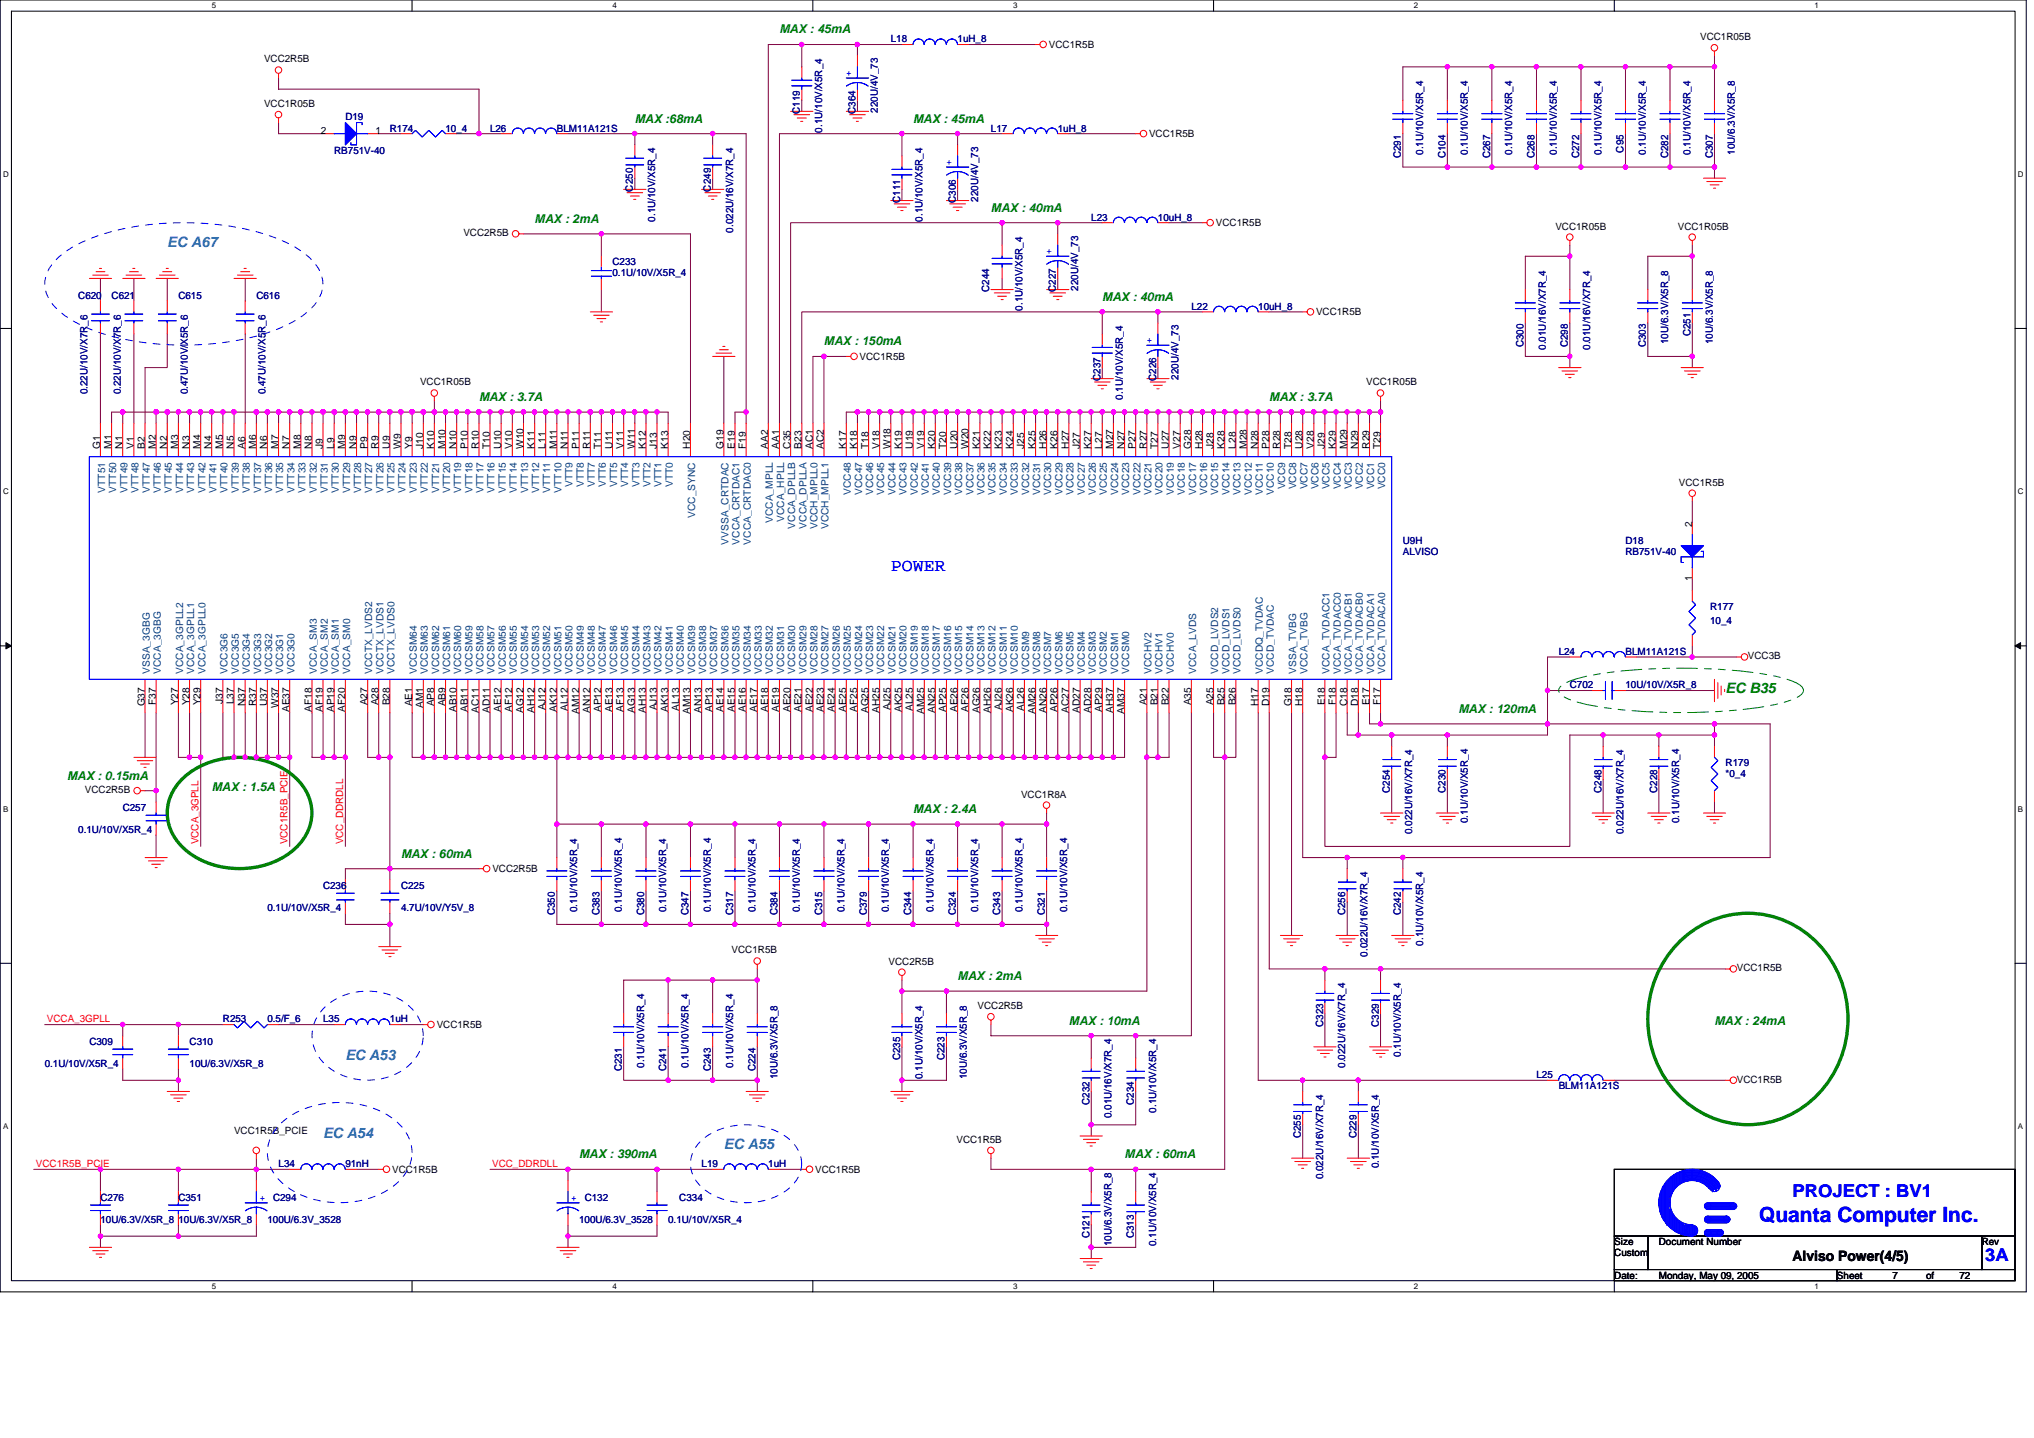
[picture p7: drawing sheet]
<svg xmlns="http://www.w3.org/2000/svg" width="297mm" height="210mm" viewBox="0 0 297 210" stroke-linecap="round" stroke-linejoin="round" font-family="sans-serif">
<defs><g id="words">
<text font-size="3.1" fill="#00f" x="256.9" y="178.4">Quanta Computer Inc.</text>
<g font-size="2.6" fill="#00f">
<text x="130.1" y="83.4">POWER</text>
<text x="261.8" y="174.7">PROJECT : BV1</text>
<text x="289.9" y="184.1">3A</text>
</g>
<g font-size="2.1" fill="#0080ff">
<text x="24.4" y="36.1">EC A67</text>
<text x="50.4" y="154.7">EC A53</text>
<text x="47.2" y="166.1">EC A54</text>
<text x="105.7" y="167.7">EC A55</text>
</g>
<text font-size="2.1" fill="#008000" x="252" y="101.1">EC B35</text>
<text font-size="2.1" x="261.8" y="184">Alviso Power(4/5)</text>
<g font-size="1.8" fill="#008000">
<text x="113.8" y="4.9">MAX : 45mA</text>
<text x="92.7" y="17.9">MAX :68mA</text>
<text x="133.3" y="17.9">MAX : 45mA</text>
<text x="78.1" y="32.5">MAX : 2mA</text>
<text x="144.7" y="30.9">MAX : 40mA</text>
<text x="161" y="43.9">MAX : 40mA</text>
<text x="120.3" y="50.4">MAX : 150mA</text>
<text x="70" y="58.5">MAX : 3.7A</text>
<text x="185.4" y="58.5">MAX : 3.7A</text>
<text x="213" y="104.1">MAX : 120mA</text>
<text x="9.8" y="113.8">MAX : 0.15mA</text>
<text x="30.9" y="115.4">MAX : 1.5A</text>
<text x="133.3" y="118.7">MAX : 2.4A</text>
<text x="58.6" y="125.2">MAX : 60mA</text>
<text x="139.8" y="143.1">MAX : 2mA</text>
<text x="156.1" y="149.6">MAX : 10mA</text>
<text x="250.4" y="149.6">MAX : 24mA</text>
<text x="84.6" y="169.1">MAX : 390mA</text>
<text x="164.2" y="169.1">MAX : 60mA</text>
</g>
<g font-size="1.5">
<text x="248.3" y="5.9">VCC1R05B</text>
<text x="38.6" y="9.1">VCC2R5B</text>
<text x="153.2" y="7">VCC1R5B</text>
<text x="38.6" y="15.6">VCC1R05B</text>
<text x="46.8" y="19.5">2</text>
<text x="54.8" y="19.5">1</text>
<text x="167.8" y="20">VCC1R5B</text>
<text x="67.7" y="34.5">VCC2R5B</text>
<text x="177.6" y="33">VCC1R5B</text>
<text x="227.1" y="33.5">VCC1R05B</text>
<text x="245" y="33.5">VCC1R05B</text>
<text x="192.2" y="46">VCC1R5B</text>
<text x="125.5" y="52.5">VCC1R5B</text>
<text x="61.3" y="56.3">VCC1R05B</text>
<text x="199.5" y="56.3">VCC1R05B</text>
<text x="14.6" y="65.5" transform="rotate(-90 14.6 65.5)">G1</text>
<text x="16.3" y="65.5" transform="rotate(-90 16.3 65.5)">M1</text>
<text x="17.9" y="65.5" transform="rotate(-90 17.9 65.5)">N1</text>
<text x="19.5" y="65.5" transform="rotate(-90 19.5 65.5)">V1</text>
<text x="21.2" y="65.5" transform="rotate(-90 21.2 65.5)">B2</text>
<text x="22.8" y="65.5" transform="rotate(-90 22.8 65.5)">M2</text>
<text x="24.4" y="65.5" transform="rotate(-90 24.4 65.5)">N2</text>
<text x="26" y="65.5" transform="rotate(-90 26 65.5)">M3</text>
<text x="27.7" y="65.5" transform="rotate(-90 27.7 65.5)">N3</text>
<text x="29.3" y="65.5" transform="rotate(-90 29.3 65.5)">M4</text>
<text x="30.9" y="65.5" transform="rotate(-90 30.9 65.5)">N4</text>
<text x="32.5" y="65.5" transform="rotate(-90 32.5 65.5)">M5</text>
<text x="34.2" y="65.5" transform="rotate(-90 34.2 65.5)">N5</text>
<text x="35.8" y="65.5" transform="rotate(-90 35.8 65.5)">A6</text>
<text x="37.4" y="65.5" transform="rotate(-90 37.4 65.5)">M6</text>
<text x="39" y="65.5" transform="rotate(-90 39 65.5)">N6</text>
<text x="40.7" y="65.5" transform="rotate(-90 40.7 65.5)">M7</text>
<text x="42.3" y="65.5" transform="rotate(-90 42.3 65.5)">N7</text>
<text x="43.9" y="65.5" transform="rotate(-90 43.9 65.5)">M8</text>
<text x="45.5" y="65.5" transform="rotate(-90 45.5 65.5)">N8</text>
<text x="47.2" y="65.5" transform="rotate(-90 47.2 65.5)">J9</text>
<text x="48.8" y="65.5" transform="rotate(-90 48.8 65.5)">L9</text>
<text x="50.4" y="65.5" transform="rotate(-90 50.4 65.5)">M9</text>
<text x="52" y="65.5" transform="rotate(-90 52 65.5)">N9</text>
<text x="53.7" y="65.5" transform="rotate(-90 53.7 65.5)">P9</text>
<text x="55.3" y="65.5" transform="rotate(-90 55.3 65.5)">R9</text>
<text x="56.9" y="65.5" transform="rotate(-90 56.9 65.5)">U9</text>
<text x="58.5" y="65.5" transform="rotate(-90 58.5 65.5)">W9</text>
<text x="60.2" y="65.5" transform="rotate(-90 60.2 65.5)">Y9</text>
<text x="61.8" y="65.5" transform="rotate(-90 61.8 65.5)">J10</text>
<text x="63.4" y="65.5" transform="rotate(-90 63.4 65.5)">K10</text>
<text x="65" y="65.5" transform="rotate(-90 65 65.5)">M10</text>
<text x="66.7" y="65.5" transform="rotate(-90 66.7 65.5)">N10</text>
<text x="68.3" y="65.5" transform="rotate(-90 68.3 65.5)">P10</text>
<text x="69.9" y="65.5" transform="rotate(-90 69.9 65.5)">R10</text>
<text x="71.5" y="65.5" transform="rotate(-90 71.5 65.5)">T10</text>
<text x="73.2" y="65.5" transform="rotate(-90 73.2 65.5)">U10</text>
<text x="74.8" y="65.5" transform="rotate(-90 74.8 65.5)">V10</text>
<text x="76.4" y="65.5" transform="rotate(-90 76.4 65.5)">W10</text>
<text x="78.1" y="65.5" transform="rotate(-90 78.1 65.5)">K11</text>
<text x="79.7" y="65.5" transform="rotate(-90 79.7 65.5)">L11</text>
<text x="81.3" y="65.5" transform="rotate(-90 81.3 65.5)">M11</text>
<text x="82.9" y="65.5" transform="rotate(-90 82.9 65.5)">N11</text>
<text x="84.6" y="65.5" transform="rotate(-90 84.6 65.5)">P11</text>
<text x="86.2" y="65.5" transform="rotate(-90 86.2 65.5)">R11</text>
<text x="87.8" y="65.5" transform="rotate(-90 87.8 65.5)">T11</text>
<text x="89.4" y="65.5" transform="rotate(-90 89.4 65.5)">U11</text>
<text x="91.1" y="65.5" transform="rotate(-90 91.1 65.5)">V11</text>
<text x="92.7" y="65.5" transform="rotate(-90 92.7 65.5)">W11</text>
<text x="94.3" y="65.5" transform="rotate(-90 94.3 65.5)">K12</text>
<text x="95.9" y="65.5" transform="rotate(-90 95.9 65.5)">J13</text>
<text x="97.6" y="65.5" transform="rotate(-90 97.6 65.5)">K13</text>
<text x="100.8" y="65.5" transform="rotate(-90 100.8 65.5)">H20</text>
<text x="105.7" y="65.5" transform="rotate(-90 105.7 65.5)">G19</text>
<text x="107.3" y="65.5" transform="rotate(-90 107.3 65.5)">E19</text>
<text x="108.9" y="65.5" transform="rotate(-90 108.9 65.5)">F19</text>
<text x="112.2" y="65.5" transform="rotate(-90 112.2 65.5)">AA2</text>
<text x="113.8" y="65.5" transform="rotate(-90 113.8 65.5)">AA1</text>
<text x="115.4" y="65.5" transform="rotate(-90 115.4 65.5)">C35</text>
<text x="117.1" y="65.5" transform="rotate(-90 117.1 65.5)">B23</text>
<text x="118.7" y="65.5" transform="rotate(-90 118.7 65.5)">AC1</text>
<text x="120.3" y="65.5" transform="rotate(-90 120.3 65.5)">AC2</text>
<text x="123.6" y="65.5" transform="rotate(-90 123.6 65.5)">K17</text>
<text x="125.2" y="65.5" transform="rotate(-90 125.2 65.5)">K18</text>
<text x="126.8" y="65.5" transform="rotate(-90 126.8 65.5)">T18</text>
<text x="128.4" y="65.5" transform="rotate(-90 128.4 65.5)">V18</text>
<text x="130.1" y="65.5" transform="rotate(-90 130.1 65.5)">W18</text>
<text x="131.7" y="65.5" transform="rotate(-90 131.7 65.5)">K19</text>
<text x="133.3" y="65.5" transform="rotate(-90 133.3 65.5)">U19</text>
<text x="135" y="65.5" transform="rotate(-90 135 65.5)">V19</text>
<text x="136.6" y="65.5" transform="rotate(-90 136.6 65.5)">K20</text>
<text x="138.2" y="65.5" transform="rotate(-90 138.2 65.5)">T20</text>
<text x="139.8" y="65.5" transform="rotate(-90 139.8 65.5)">U20</text>
<text x="141.5" y="65.5" transform="rotate(-90 141.5 65.5)">W20</text>
<text x="143.1" y="65.5" transform="rotate(-90 143.1 65.5)">K21</text>
<text x="144.7" y="65.5" transform="rotate(-90 144.7 65.5)">K22</text>
<text x="146.3" y="65.5" transform="rotate(-90 146.3 65.5)">K23</text>
<text x="148" y="65.5" transform="rotate(-90 148 65.5)">K24</text>
<text x="149.6" y="65.5" transform="rotate(-90 149.6 65.5)">J25</text>
<text x="151.2" y="65.5" transform="rotate(-90 151.2 65.5)">K25</text>
<text x="152.8" y="65.5" transform="rotate(-90 152.8 65.5)">H26</text>
<text x="154.4" y="65.5" transform="rotate(-90 154.4 65.5)">K26</text>
<text x="156.1" y="65.5" transform="rotate(-90 156.1 65.5)">H27</text>
<text x="157.7" y="65.5" transform="rotate(-90 157.7 65.5)">J27</text>
<text x="159.3" y="65.5" transform="rotate(-90 159.3 65.5)">K27</text>
<text x="160.9" y="65.5" transform="rotate(-90 160.9 65.5)">L27</text>
<text x="162.6" y="65.5" transform="rotate(-90 162.6 65.5)">M27</text>
<text x="164.2" y="65.5" transform="rotate(-90 164.2 65.5)">N27</text>
<text x="165.8" y="65.5" transform="rotate(-90 165.8 65.5)">P27</text>
<text x="167.5" y="65.5" transform="rotate(-90 167.5 65.5)">R27</text>
<text x="169.1" y="65.5" transform="rotate(-90 169.1 65.5)">T27</text>
<text x="170.7" y="65.5" transform="rotate(-90 170.7 65.5)">U27</text>
<text x="172.3" y="65.5" transform="rotate(-90 172.3 65.5)">V27</text>
<text x="174" y="65.5" transform="rotate(-90 174 65.5)">G28</text>
<text x="175.6" y="65.5" transform="rotate(-90 175.6 65.5)">H28</text>
<text x="177.2" y="65.5" transform="rotate(-90 177.2 65.5)">J28</text>
<text x="178.8" y="65.5" transform="rotate(-90 178.8 65.5)">K28</text>
<text x="180.5" y="65.5" transform="rotate(-90 180.5 65.5)">L28</text>
<text x="182.1" y="65.5" transform="rotate(-90 182.1 65.5)">M28</text>
<text x="183.7" y="65.5" transform="rotate(-90 183.7 65.5)">N28</text>
<text x="185.3" y="65.5" transform="rotate(-90 185.3 65.5)">P28</text>
<text x="187" y="65.5" transform="rotate(-90 187 65.5)">R28</text>
<text x="188.6" y="65.5" transform="rotate(-90 188.6 65.5)">T28</text>
<text x="190.2" y="65.5" transform="rotate(-90 190.2 65.5)">U28</text>
<text x="191.9" y="65.5" transform="rotate(-90 191.9 65.5)">V28</text>
<text x="193.5" y="65.5" transform="rotate(-90 193.5 65.5)">J29</text>
<text x="195.1" y="65.5" transform="rotate(-90 195.1 65.5)">K29</text>
<text x="196.7" y="65.5" transform="rotate(-90 196.7 65.5)">M29</text>
<text x="198.3" y="65.5" transform="rotate(-90 198.3 65.5)">N29</text>
<text x="200" y="65.5" transform="rotate(-90 200 65.5)">R29</text>
<text x="201.6" y="65.5" transform="rotate(-90 201.6 65.5)">T29</text>
<text x="245.2" y="70.9">VCC1R5B</text>
<text x="247.1" y="76.9" transform="rotate(-90 247.1 76.9)">2</text>
<text x="247.1" y="84.9" transform="rotate(-90 247.1 84.9)">1</text>
<text x="255.3" y="96.2">VCC3B</text>
<text x="21.2" y="103.1" transform="rotate(-90 21.2 103.1)">G37</text>
<text x="22.8" y="102.9" transform="rotate(-90 22.8 102.9)">F37</text>
<text x="26" y="103" transform="rotate(-90 26 103)">Y27</text>
<text x="27.7" y="103" transform="rotate(-90 27.7 103)">Y28</text>
<text x="29.3" y="103" transform="rotate(-90 29.3 103)">Y29</text>
<text x="32.5" y="102.7" transform="rotate(-90 32.5 102.7)">J37</text>
<text x="34.2" y="102.8" transform="rotate(-90 34.2 102.8)">L37</text>
<text x="35.8" y="103" transform="rotate(-90 35.8 103)">N37</text>
<text x="37.4" y="103" transform="rotate(-90 37.4 103)">R37</text>
<text x="39" y="103" transform="rotate(-90 39 103)">U37</text>
<text x="40.7" y="103.4" transform="rotate(-90 40.7 103.4)">W37</text>
<text x="42.3" y="103.9" transform="rotate(-90 42.3 103.9)">AE37</text>
<text x="45.5" y="103.9" transform="rotate(-90 45.5 103.9)">AF18</text>
<text x="47.2" y="103.9" transform="rotate(-90 47.2 103.9)">AF19</text>
<text x="48.8" y="103.9" transform="rotate(-90 48.8 103.9)">AP19</text>
<text x="50.4" y="103.9" transform="rotate(-90 50.4 103.9)">AF20</text>
<text x="53.7" y="103" transform="rotate(-90 53.7 103)">A27</text>
<text x="55.3" y="103" transform="rotate(-90 55.3 103)">A28</text>
<text x="56.9" y="103" transform="rotate(-90 56.9 103)">B28</text>
<text x="60.2" y="103.1" transform="rotate(-90 60.2 103.1)">AE1</text>
<text x="61.8" y="103.4" transform="rotate(-90 61.8 103.4)">AM1</text>
<text x="63.4" y="103.1" transform="rotate(-90 63.4 103.1)">AP8</text>
<text x="65" y="103.1" transform="rotate(-90 65 103.1)">AB9</text>
<text x="66.7" y="103.9" transform="rotate(-90 66.7 103.9)">AB10</text>
<text x="68.3" y="103.9" transform="rotate(-90 68.3 103.9)">AB11</text>
<text x="69.9" y="104" transform="rotate(-90 69.9 104)">AC11</text>
<text x="71.5" y="104" transform="rotate(-90 71.5 104)">AD11</text>
<text x="73.2" y="103.9" transform="rotate(-90 73.2 103.9)">AE12</text>
<text x="74.8" y="103.9" transform="rotate(-90 74.8 103.9)">AF12</text>
<text x="76.4" y="104.1" transform="rotate(-90 76.4 104.1)">AG12</text>
<text x="78.1" y="104" transform="rotate(-90 78.1 104)">AH12</text>
<text x="79.7" y="103.7" transform="rotate(-90 79.7 103.7)">AJ12</text>
<text x="81.3" y="103.9" transform="rotate(-90 81.3 103.9)">AK12</text>
<text x="82.9" y="103.8" transform="rotate(-90 82.9 103.8)">AL12</text>
<text x="84.6" y="104.2" transform="rotate(-90 84.6 104.2)">AM12</text>
<text x="86.2" y="104" transform="rotate(-90 86.2 104)">AN12</text>
<text x="87.8" y="103.9" transform="rotate(-90 87.8 103.9)">AP12</text>
<text x="89.4" y="103.9" transform="rotate(-90 89.4 103.9)">AE13</text>
<text x="91.1" y="103.9" transform="rotate(-90 91.1 103.9)">AF13</text>
<text x="92.7" y="104.1" transform="rotate(-90 92.7 104.1)">AG13</text>
<text x="94.3" y="104" transform="rotate(-90 94.3 104)">AH13</text>
<text x="95.9" y="103.7" transform="rotate(-90 95.9 103.7)">AJ13</text>
<text x="97.6" y="103.9" transform="rotate(-90 97.6 103.9)">AK13</text>
<text x="99.2" y="103.8" transform="rotate(-90 99.2 103.8)">AL13</text>
<text x="100.8" y="104.2" transform="rotate(-90 100.8 104.2)">AM13</text>
<text x="102.4" y="104" transform="rotate(-90 102.4 104)">AN13</text>
<text x="104.1" y="103.9" transform="rotate(-90 104.1 103.9)">AP13</text>
<text x="105.7" y="103.9" transform="rotate(-90 105.7 103.9)">AE14</text>
<text x="107.3" y="103.9" transform="rotate(-90 107.3 103.9)">AE15</text>
<text x="108.9" y="103.9" transform="rotate(-90 108.9 103.9)">AE16</text>
<text x="110.6" y="103.9" transform="rotate(-90 110.6 103.9)">AE17</text>
<text x="112.2" y="103.9" transform="rotate(-90 112.2 103.9)">AE18</text>
<text x="113.8" y="103.9" transform="rotate(-90 113.8 103.9)">AE19</text>
<text x="115.4" y="103.9" transform="rotate(-90 115.4 103.9)">AE20</text>
<text x="117.1" y="103.9" transform="rotate(-90 117.1 103.9)">AE21</text>
<text x="118.7" y="103.9" transform="rotate(-90 118.7 103.9)">AE22</text>
<text x="120.3" y="103.9" transform="rotate(-90 120.3 103.9)">AE23</text>
<text x="121.9" y="103.9" transform="rotate(-90 121.9 103.9)">AE24</text>
<text x="123.6" y="103.9" transform="rotate(-90 123.6 103.9)">AE25</text>
<text x="125.2" y="103.9" transform="rotate(-90 125.2 103.9)">AF25</text>
<text x="126.8" y="104.1" transform="rotate(-90 126.8 104.1)">AG25</text>
<text x="128.4" y="104" transform="rotate(-90 128.4 104)">AH25</text>
<text x="130.1" y="103.7" transform="rotate(-90 130.1 103.7)">AJ25</text>
<text x="131.7" y="103.9" transform="rotate(-90 131.7 103.9)">AK25</text>
<text x="133.3" y="103.8" transform="rotate(-90 133.3 103.8)">AL25</text>
<text x="135" y="104.2" transform="rotate(-90 135 104.2)">AM25</text>
<text x="136.6" y="104" transform="rotate(-90 136.6 104)">AN25</text>
<text x="138.2" y="103.9" transform="rotate(-90 138.2 103.9)">AP25</text>
<text x="139.8" y="103.9" transform="rotate(-90 139.8 103.9)">AE26</text>
<text x="141.5" y="103.9" transform="rotate(-90 141.5 103.9)">AF26</text>
<text x="143.1" y="104.1" transform="rotate(-90 143.1 104.1)">AG26</text>
<text x="144.7" y="104" transform="rotate(-90 144.7 104)">AH26</text>
<text x="146.3" y="103.7" transform="rotate(-90 146.3 103.7)">AJ26</text>
<text x="148" y="103.9" transform="rotate(-90 148 103.9)">AK26</text>
<text x="149.6" y="103.8" transform="rotate(-90 149.6 103.8)">AL26</text>
<text x="151.2" y="104.2" transform="rotate(-90 151.2 104.2)">AM26</text>
<text x="152.8" y="104" transform="rotate(-90 152.8 104)">AN26</text>
<text x="154.4" y="103.9" transform="rotate(-90 154.4 103.9)">AP26</text>
<text x="156.1" y="104" transform="rotate(-90 156.1 104)">AC27</text>
<text x="157.7" y="104" transform="rotate(-90 157.7 104)">AD27</text>
<text x="159.3" y="104" transform="rotate(-90 159.3 104)">AD28</text>
<text x="160.9" y="103.9" transform="rotate(-90 160.9 103.9)">AP29</text>
<text x="162.6" y="104" transform="rotate(-90 162.6 104)">AH37</text>
<text x="164.2" y="104.2" transform="rotate(-90 164.2 104.2)">AM37</text>
<text x="167.5" y="103" transform="rotate(-90 167.5 103)">A21</text>
<text x="169.1" y="103" transform="rotate(-90 169.1 103)">B21</text>
<text x="170.7" y="103" transform="rotate(-90 170.7 103)">B22</text>
<text x="174" y="103" transform="rotate(-90 174 103)">A35</text>
<text x="177.2" y="103" transform="rotate(-90 177.2 103)">A25</text>
<text x="178.8" y="103" transform="rotate(-90 178.8 103)">B25</text>
<text x="180.5" y="103" transform="rotate(-90 180.5 103)">B26</text>
<text x="183.7" y="103" transform="rotate(-90 183.7 103)">H17</text>
<text x="185.3" y="103" transform="rotate(-90 185.3 103)">D19</text>
<text x="188.6" y="103.1" transform="rotate(-90 188.6 103.1)">G18</text>
<text x="190.2" y="103" transform="rotate(-90 190.2 103)">H18</text>
<text x="193.5" y="103" transform="rotate(-90 193.5 103)">E18</text>
<text x="195.1" y="102.9" transform="rotate(-90 195.1 102.9)">F18</text>
<text x="196.7" y="103" transform="rotate(-90 196.7 103)">C18</text>
<text x="198.3" y="103" transform="rotate(-90 198.3 103)">D18</text>
<text x="200" y="103" transform="rotate(-90 200 103)">E17</text>
<text x="201.6" y="102.9" transform="rotate(-90 201.6 102.9)">F17</text>
<text x="12.4" y="115.8">VCC2R5B</text>
<text x="149.1" y="116.4">VCC1R8A</text>
<text x="71.9" y="127.3">VCC2R5B</text>
<text x="106.8" y="139.2">VCC1R5B</text>
<text x="129.8" y="140.8">VCC2R5B</text>
<text x="253.6" y="141.8">VCC1R5B</text>
<text x="142.8" y="147.3">VCC2R5B</text>
<text x="63.8" y="150.1">VCC1R5B</text>
<text x="253.6" y="158">VCC1R5B</text>
<text x="34.2" y="165.5">VCC1R5B_PCIE</text>
<text x="139.7" y="166.8">VCC1R5B</text>
<text x="57.3" y="171.2">VCC1R5B</text>
<text x="119" y="171.2">VCC1R5B</text>
<text x="235.8" y="181.8">Size</text>
<text x="235.8" y="183.4">Custom</text>
<text x="242.2" y="181.8">Document Number</text>
<text x="289.4" y="181.8">Rev</text>
<text x="235.8" y="186.6">Date:</text>
<text x="242.2" y="186.6">Monday, May 09, 2005</text>
<text x="268.3" y="186.6">Sheet</text>
<text x="276.4" y="186.6">7</text>
<text x="281.3" y="186.6">of</text>
<text x="286.1" y="186.6">72</text>
</g>
<g font-size="1.5" fill="#00f">
<text x="123.6" y="11.1">+</text>
<text x="138.2" y="24.1">+</text>
<text x="152.8" y="37.1">+</text>
<text x="167.5" y="50.1">+</text>
<text x="37.9" y="175.3">+</text>
<text x="83.4" y="175.3">+</text>
</g>
<g font-size="1.5" fill="#000080">
<text x="130.1" y="6.2">L18</text>
<text x="139.8" y="6.2">1uH_8</text>
<text x="50.4" y="17.6">D19</text>
<text x="116.8" y="16.6" transform="rotate(-90 116.8 16.6)">C119</text>
<text x="124.9" y="16.6" transform="rotate(-90 124.9 16.6)">C364</text>
<text x="128.2" y="16.4" transform="rotate(-90 128.2 16.4)">220U/4V_73</text>
<text x="48.8" y="22.5">RB751V-40</text>
<text x="56.9" y="19.2">R174</text>
<text x="65.1" y="19.2">10_4</text>
<text x="71.6" y="19.2">L26</text>
<text x="81.3" y="19.2">BLM11A121S</text>
<text x="120.1" y="19.3" transform="rotate(-90 120.1 19.3)">0.1U/10V/X5R_4</text>
<text x="144.7" y="19.2">L17</text>
<text x="154.5" y="19.2">1uH_8</text>
<text x="204.6" y="23.1" transform="rotate(-90 204.6 23.1)">C291</text>
<text x="207.9" y="22.6" transform="rotate(-90 207.9 22.6)">0.1U/10V/X5R_4</text>
<text x="211.1" y="23.1" transform="rotate(-90 211.1 23.1)">C104</text>
<text x="214.4" y="22.6" transform="rotate(-90 214.4 22.6)">0.1U/10V/X5R_4</text>
<text x="217.6" y="23.1" transform="rotate(-90 217.6 23.1)">C267</text>
<text x="220.8" y="22.6" transform="rotate(-90 220.8 22.6)">0.1U/10V/X5R_4</text>
<text x="224.1" y="23.1" transform="rotate(-90 224.1 23.1)">C268</text>
<text x="227.3" y="22.6" transform="rotate(-90 227.3 22.6)">0.1U/10V/X5R_4</text>
<text x="230.6" y="23.1" transform="rotate(-90 230.6 23.1)">C272</text>
<text x="233.9" y="22.6" transform="rotate(-90 233.9 22.6)">0.1U/10V/X5R_4</text>
<text x="237.1" y="22.3" transform="rotate(-90 237.1 22.3)">C95</text>
<text x="240.4" y="22.6" transform="rotate(-90 240.4 22.6)">0.1U/10V/X5R_4</text>
<text x="243.6" y="23.1" transform="rotate(-90 243.6 23.1)">C282</text>
<text x="246.9" y="22.6" transform="rotate(-90 246.9 22.6)">0.1U/10V/X5R_4</text>
<text x="250.1" y="23.1" transform="rotate(-90 250.1 23.1)">C307</text>
<text x="253.4" y="22.6" transform="rotate(-90 253.4 22.6)">10U/6.3V/X5R_8</text>
<text x="92.4" y="28" transform="rotate(-90 92.4 28)">C250</text>
<text x="103.8" y="28" transform="rotate(-90 103.8 28)">C249</text>
<text x="131.4" y="29.6" transform="rotate(-90 131.4 29.6)">C111</text>
<text x="139.6" y="29.6" transform="rotate(-90 139.6 29.6)">C306</text>
<text x="142.8" y="29.4" transform="rotate(-90 142.8 29.4)">220U/4V_73</text>
<text x="95.7" y="32.4" transform="rotate(-90 95.7 32.4)">0.1U/10V/X5R_4</text>
<text x="107.1" y="34" transform="rotate(-90 107.1 34)">0.022U/16V/X7R_4</text>
<text x="134.7" y="32.4" transform="rotate(-90 134.7 32.4)">0.1U/10V/X5R_4</text>
<text x="159.4" y="32.2">L23</text>
<text x="169.1" y="32.2">10uH_8</text>
<text x="89.4" y="38.7">C233</text>
<text x="89.4" y="40.3">0.1U/10V/X5R_4</text>
<text x="11.4" y="43.6">C620</text>
<text x="16.3" y="43.6">C621</text>
<text x="26.1" y="43.6">C615</text>
<text x="37.4" y="43.6">C616</text>
<text x="144.5" y="42.6" transform="rotate(-90 144.5 42.6)">C244</text>
<text x="149.3" y="45.4" transform="rotate(-90 149.3 45.4)">0.1U/10V/X5R_4</text>
<text x="154.2" y="42.6" transform="rotate(-90 154.2 42.6)">C227</text>
<text x="157.5" y="42.4" transform="rotate(-90 157.5 42.4)">220U/4V_73</text>
<text x="174" y="45.2">L22</text>
<text x="183.7" y="45.2">10uH_8</text>
<text x="222.5" y="50.7" transform="rotate(-90 222.5 50.7)">C300</text>
<text x="225.7" y="51.1" transform="rotate(-90 225.7 51.1)">0.01U/16V/X7R_4</text>
<text x="229" y="50.7" transform="rotate(-90 229 50.7)">C298</text>
<text x="232.2" y="51.1" transform="rotate(-90 232.2 51.1)">0.01U/16V/X7R_4</text>
<text x="240.4" y="50.7" transform="rotate(-90 240.4 50.7)">C303</text>
<text x="243.6" y="50.2" transform="rotate(-90 243.6 50.2)">10U/6.3V/X5R_8</text>
<text x="246.9" y="49.1" transform="rotate(-90 246.9 49.1)">C251</text>
<text x="250.1" y="50.2" transform="rotate(-90 250.1 50.2)">10U/6.3V/X5R_8</text>
<text x="12.8" y="57.6" transform="rotate(-90 12.8 57.6)">0.22U/10V/X7R_6</text>
<text x="17.6" y="57.6" transform="rotate(-90 17.6 57.6)">0.22U/10V/X7R_6</text>
<text x="27.4" y="57.6" transform="rotate(-90 27.4 57.6)">0.47U/10V/X5R_6</text>
<text x="38.8" y="57.6" transform="rotate(-90 38.8 57.6)">0.47U/10V/X5R_6</text>
<text x="160.7" y="55.6" transform="rotate(-90 160.7 55.6)">C237</text>
<text x="164" y="58.4" transform="rotate(-90 164 58.4)">0.1U/10V/X5R_4</text>
<text x="168.8" y="55.6" transform="rotate(-90 168.8 55.6)">C226</text>
<text x="172.1" y="55.4" transform="rotate(-90 172.1 55.4)">220U/4V_73</text>
<text x="204.9" y="79.4">U9H</text>
<text x="204.9" y="81">ALVISO</text>
<text x="237.4" y="79.4">D18</text>
<text x="237.4" y="81">RB751V-40</text>
<text x="249.7" y="89.1">R177</text>
<text x="227.6" y="95.6">L24</text>
<text x="237.4" y="95.6">BLM11A121S</text>
<text x="249.7" y="91.1">10_4</text>
<text x="229.3" y="100.5">C702</text>
<text x="237.4" y="100.5">10U/10V/X5R_8</text>
<text x="252" y="111.9">R179</text>
<text x="252" y="113.5">*0_4</text>
<text x="17.9" y="118.4">C257</text>
<text x="203" y="115.7" transform="rotate(-90 203 115.7)">C254</text>
<text x="211.1" y="115.7" transform="rotate(-90 211.1 115.7)">C230</text>
<text x="233.9" y="115.7" transform="rotate(-90 233.9 115.7)">C248</text>
<text x="242" y="115.7" transform="rotate(-90 242 115.7)">C228</text>
<text x="11.4" y="121.6">0.1U/10V/X5R_4</text>
<text x="206.2" y="121.8" transform="rotate(-90 206.2 121.8)">0.022U/16V/X7R_4</text>
<text x="214.4" y="120.1" transform="rotate(-90 214.4 120.1)">0.1U/10V/X5R_4</text>
<text x="237.1" y="121.8" transform="rotate(-90 237.1 121.8)">0.022U/16V/X7R_4</text>
<text x="245.2" y="120.1" transform="rotate(-90 245.2 120.1)">0.1U/10V/X5R_4</text>
<text x="47.2" y="129.7">C236</text>
<text x="58.6" y="129.7">C225</text>
<text x="39" y="133">0.1U/10V/X5R_4</text>
<text x="58.6" y="133">4.7U/10V/Y5V_8</text>
<text x="81" y="133.6" transform="rotate(-90 81 133.6)">C350</text>
<text x="84.3" y="133.1" transform="rotate(-90 84.3 133.1)">0.1U/10V/X5R_4</text>
<text x="87.6" y="133.6" transform="rotate(-90 87.6 133.6)">C383</text>
<text x="90.8" y="133.1" transform="rotate(-90 90.8 133.1)">0.1U/10V/X5R_4</text>
<text x="94.1" y="133.6" transform="rotate(-90 94.1 133.6)">C380</text>
<text x="97.3" y="133.1" transform="rotate(-90 97.3 133.1)">0.1U/10V/X5R_4</text>
<text x="100.6" y="133.6" transform="rotate(-90 100.6 133.6)">C347</text>
<text x="103.8" y="133.1" transform="rotate(-90 103.8 133.1)">0.1U/10V/X5R_4</text>
<text x="107.1" y="133.6" transform="rotate(-90 107.1 133.6)">C317</text>
<text x="110.3" y="133.1" transform="rotate(-90 110.3 133.1)">0.1U/10V/X5R_4</text>
<text x="113.6" y="133.6" transform="rotate(-90 113.6 133.6)">C384</text>
<text x="116.8" y="133.1" transform="rotate(-90 116.8 133.1)">0.1U/10V/X5R_4</text>
<text x="120.1" y="133.6" transform="rotate(-90 120.1 133.6)">C315</text>
<text x="123.3" y="133.1" transform="rotate(-90 123.3 133.1)">0.1U/10V/X5R_4</text>
<text x="126.6" y="133.6" transform="rotate(-90 126.6 133.6)">C379</text>
<text x="129.8" y="133.1" transform="rotate(-90 129.8 133.1)">0.1U/10V/X5R_4</text>
<text x="133.1" y="133.6" transform="rotate(-90 133.1 133.6)">C344</text>
<text x="136.3" y="133.1" transform="rotate(-90 136.3 133.1)">0.1U/10V/X5R_4</text>
<text x="139.6" y="133.6" transform="rotate(-90 139.6 133.6)">C324</text>
<text x="142.8" y="133.1" transform="rotate(-90 142.8 133.1)">0.1U/10V/X5R_4</text>
<text x="146.1" y="133.6" transform="rotate(-90 146.1 133.6)">C343</text>
<text x="149.3" y="133.1" transform="rotate(-90 149.3 133.1)">0.1U/10V/X5R_4</text>
<text x="152.6" y="133.6" transform="rotate(-90 152.6 133.6)">C321</text>
<text x="155.8" y="133.1" transform="rotate(-90 155.8 133.1)">0.1U/10V/X5R_4</text>
<text x="196.5" y="133.6" transform="rotate(-90 196.5 133.6)">C256</text>
<text x="204.6" y="133.6" transform="rotate(-90 204.6 133.6)">C242</text>
<text x="199.7" y="139.6" transform="rotate(-90 199.7 139.6)">0.022U/16V/X7R_4</text>
<text x="207.9" y="138" transform="rotate(-90 207.9 138)">0.1U/10V/X5R_4</text>
<text x="32.6" y="149.2">R253</text>
<text x="39" y="149.2">0.5/F_6</text>
<text x="47.2" y="149.2">L35</text>
<text x="56.9" y="149.2">1uH</text>
<text x="193.2" y="149.9" transform="rotate(-90 193.2 149.9)">C323</text>
<text x="201.4" y="149.9" transform="rotate(-90 201.4 149.9)">C329</text>
<text x="6.5" y="155.7">0.1U/10V/X5R_4</text>
<text x="13.1" y="152.5">C309</text>
<text x="27.7" y="152.5">C310</text>
<text x="27.7" y="155.7">10U/6.3V/X5R_8</text>
<text x="94.1" y="155.9" transform="rotate(-90 94.1 155.9)">0.1U/10V/X5R_4</text>
<text x="100.6" y="155.9" transform="rotate(-90 100.6 155.9)">0.1U/10V/X5R_4</text>
<text x="107.1" y="155.9" transform="rotate(-90 107.1 155.9)">0.1U/10V/X5R_4</text>
<text x="131.4" y="154.8" transform="rotate(-90 131.4 154.8)">C235</text>
<text x="137.9" y="154.8" transform="rotate(-90 137.9 154.8)">C223</text>
<text x="196.5" y="155.9" transform="rotate(-90 196.5 155.9)">0.022U/16V/X7R_4</text>
<text x="204.6" y="154.3" transform="rotate(-90 204.6 154.3)">0.1U/10V/X5R_4</text>
<text x="90.8" y="156.4" transform="rotate(-90 90.8 156.4)">C231</text>
<text x="97.3" y="156.4" transform="rotate(-90 97.3 156.4)">C241</text>
<text x="103.8" y="156.4" transform="rotate(-90 103.8 156.4)">C243</text>
<text x="110.3" y="156.4" transform="rotate(-90 110.3 156.4)">C224</text>
<text x="113.6" y="157.5" transform="rotate(-90 113.6 157.5)">10U/6.3V/X5R_8</text>
<text x="134.7" y="157.5" transform="rotate(-90 134.7 157.5)">0.1U/10V/X5R_4</text>
<text x="141.2" y="157.5" transform="rotate(-90 141.2 157.5)">10U/6.3V/X5R_8</text>
<text x="159.1" y="161.3" transform="rotate(-90 159.1 161.3)">C232</text>
<text x="165.6" y="161.3" transform="rotate(-90 165.6 161.3)">C234</text>
<text x="224.4" y="157.4">L25</text>
<text x="227.6" y="159">BLM11A121S</text>
<text x="162.3" y="163.2" transform="rotate(-90 162.3 163.2)">0.01U/16V/X7R_4</text>
<text x="168.8" y="162.4" transform="rotate(-90 168.8 162.4)">0.1U/10V/X5R_4</text>
<text x="190" y="166.1" transform="rotate(-90 190 166.1)">C255</text>
<text x="198.1" y="166.1" transform="rotate(-90 198.1 166.1)">C229</text>
<text x="40.7" y="170.4">L34</text>
<text x="50.4" y="170.4">91nH</text>
<text x="102.5" y="170.4">L19</text>
<text x="112.2" y="170.4">1uH</text>
<text x="193.2" y="172.1" transform="rotate(-90 193.2 172.1)">0.022U/16V/X7R_4</text>
<text x="201.4" y="170.5" transform="rotate(-90 201.4 170.5)">0.1U/10V/X5R_4</text>
<text x="14.7" y="175.3">C276</text>
<text x="14.7" y="178.5">10U/6.3V/X5R_8</text>
<text x="26.1" y="175.3">C351</text>
<text x="26.1" y="178.5">10U/6.3V/X5R_8</text>
<text x="39" y="178.5">100U/6.3V_3528</text>
<text x="39.9" y="175.3">C294</text>
<text x="84.6" y="178.5">100U/6.3V_3528</text>
<text x="85.4" y="175.3">C132</text>
<text x="97.6" y="178.5">0.1U/10V/X5R_4</text>
<text x="99.2" y="175.3">C334</text>
<text x="159.1" y="180.8" transform="rotate(-90 159.1 180.8)">C121</text>
<text x="162.3" y="181.9" transform="rotate(-90 162.3 181.9)">10U/6.3V/X5R_8</text>
<text x="165.6" y="180.8" transform="rotate(-90 165.6 180.8)">C313</text>
<text x="168.8" y="181.9" transform="rotate(-90 168.8 181.9)">0.1U/10V/X5R_4</text>
</g>
<g font-size="1.5" fill="#004080">
<text x="15.3" y="71.9" transform="rotate(-90 15.3 71.9)">VTT51</text>
<text x="17" y="71.9" transform="rotate(-90 17 71.9)">VTT50</text>
<text x="18.6" y="71.9" transform="rotate(-90 18.6 71.9)">VTT49</text>
<text x="20.2" y="71.9" transform="rotate(-90 20.2 71.9)">VTT48</text>
<text x="21.9" y="71.9" transform="rotate(-90 21.9 71.9)">VTT47</text>
<text x="23.5" y="71.9" transform="rotate(-90 23.5 71.9)">VTT46</text>
<text x="25.1" y="71.9" transform="rotate(-90 25.1 71.9)">VTT45</text>
<text x="26.7" y="71.9" transform="rotate(-90 26.7 71.9)">VTT44</text>
<text x="28.4" y="71.9" transform="rotate(-90 28.4 71.9)">VTT43</text>
<text x="30" y="71.9" transform="rotate(-90 30 71.9)">VTT42</text>
<text x="31.6" y="71.9" transform="rotate(-90 31.6 71.9)">VTT41</text>
<text x="33.2" y="71.9" transform="rotate(-90 33.2 71.9)">VTT40</text>
<text x="34.9" y="71.9" transform="rotate(-90 34.9 71.9)">VTT39</text>
<text x="36.5" y="71.9" transform="rotate(-90 36.5 71.9)">VTT38</text>
<text x="38.1" y="71.9" transform="rotate(-90 38.1 71.9)">VTT37</text>
<text x="39.7" y="71.9" transform="rotate(-90 39.7 71.9)">VTT36</text>
<text x="41.4" y="71.9" transform="rotate(-90 41.4 71.9)">VTT35</text>
<text x="43" y="71.9" transform="rotate(-90 43 71.9)">VTT34</text>
<text x="44.6" y="71.9" transform="rotate(-90 44.6 71.9)">VTT33</text>
<text x="46.2" y="71.9" transform="rotate(-90 46.2 71.9)">VTT32</text>
<text x="47.9" y="71.9" transform="rotate(-90 47.9 71.9)">VTT31</text>
<text x="49.5" y="71.9" transform="rotate(-90 49.5 71.9)">VTT30</text>
<text x="51.1" y="71.9" transform="rotate(-90 51.1 71.9)">VTT29</text>
<text x="52.7" y="71.9" transform="rotate(-90 52.7 71.9)">VTT28</text>
<text x="54.4" y="71.9" transform="rotate(-90 54.4 71.9)">VTT27</text>
<text x="56" y="71.9" transform="rotate(-90 56 71.9)">VTT26</text>
<text x="57.6" y="71.9" transform="rotate(-90 57.6 71.9)">VTT25</text>
<text x="59.2" y="71.9" transform="rotate(-90 59.2 71.9)">VTT24</text>
<text x="60.9" y="71.9" transform="rotate(-90 60.9 71.9)">VTT23</text>
<text x="62.5" y="71.9" transform="rotate(-90 62.5 71.9)">VTT22</text>
<text x="64.1" y="71.9" transform="rotate(-90 64.1 71.9)">VTT21</text>
<text x="65.7" y="71.9" transform="rotate(-90 65.7 71.9)">VTT20</text>
<text x="67.4" y="71.9" transform="rotate(-90 67.4 71.9)">VTT19</text>
<text x="69" y="71.9" transform="rotate(-90 69 71.9)">VTT18</text>
<text x="70.6" y="71.9" transform="rotate(-90 70.6 71.9)">VTT17</text>
<text x="72.2" y="71.9" transform="rotate(-90 72.2 71.9)">VTT16</text>
<text x="73.9" y="71.9" transform="rotate(-90 73.9 71.9)">VTT15</text>
<text x="75.5" y="71.9" transform="rotate(-90 75.5 71.9)">VTT14</text>
<text x="77.1" y="71.9" transform="rotate(-90 77.1 71.9)">VTT13</text>
<text x="78.8" y="71.9" transform="rotate(-90 78.8 71.9)">VTT12</text>
<text x="80.4" y="71.9" transform="rotate(-90 80.4 71.9)">VTT11</text>
<text x="82" y="71.9" transform="rotate(-90 82 71.9)">VTT10</text>
<text x="83.6" y="71.1" transform="rotate(-90 83.6 71.1)">VTT9</text>
<text x="85.3" y="71.1" transform="rotate(-90 85.3 71.1)">VTT8</text>
<text x="86.9" y="71.1" transform="rotate(-90 86.9 71.1)">VTT7</text>
<text x="88.5" y="71.1" transform="rotate(-90 88.5 71.1)">VTT6</text>
<text x="90.1" y="71.1" transform="rotate(-90 90.1 71.1)">VTT5</text>
<text x="91.8" y="71.1" transform="rotate(-90 91.8 71.1)">VTT4</text>
<text x="93.4" y="71.1" transform="rotate(-90 93.4 71.1)">VTT3</text>
<text x="95" y="71.1" transform="rotate(-90 95 71.1)">VTT2</text>
<text x="96.6" y="71.1" transform="rotate(-90 96.6 71.1)">VTT1</text>
<text x="98.3" y="71.1" transform="rotate(-90 98.3 71.1)">VTT0</text>
<text x="187.7" y="71.4" transform="rotate(-90 187.7 71.4)">VCC9</text>
<text x="189.3" y="71.4" transform="rotate(-90 189.3 71.4)">VCC8</text>
<text x="190.9" y="71.4" transform="rotate(-90 190.9 71.4)">VCC7</text>
<text x="192.5" y="71.4" transform="rotate(-90 192.5 71.4)">VCC6</text>
<text x="194.2" y="71.4" transform="rotate(-90 194.2 71.4)">VCC5</text>
<text x="195.8" y="71.4" transform="rotate(-90 195.8 71.4)">VCC4</text>
<text x="197.4" y="71.4" transform="rotate(-90 197.4 71.4)">VCC3</text>
<text x="199" y="71.4" transform="rotate(-90 199 71.4)">VCC2</text>
<text x="200.7" y="71.4" transform="rotate(-90 200.7 71.4)">VCC1</text>
<text x="202.3" y="71.4" transform="rotate(-90 202.3 71.4)">VCC0</text>
<text x="101.5" y="75.6" transform="rotate(-90 101.5 75.6)">VCC_SYNC</text>
<text x="112.9" y="76.3" transform="rotate(-90 112.9 76.3)">VCCA_MPLL</text>
<text x="114.5" y="76.2" transform="rotate(-90 114.5 76.2)">VCCA_HPLL</text>
<text x="116.1" y="77.2" transform="rotate(-90 116.1 77.2)">VCCA_DPLLB</text>
<text x="117.8" y="77.2" transform="rotate(-90 117.8 77.2)">VCCA_DPLLA</text>
<text x="119.4" y="77.2" transform="rotate(-90 119.4 77.2)">VCCH_MPLL0</text>
<text x="121" y="77.2" transform="rotate(-90 121 77.2)">VCCH_MPLL1</text>
<text x="124.3" y="72.3" transform="rotate(-90 124.3 72.3)">VCC48</text>
<text x="125.9" y="72.3" transform="rotate(-90 125.9 72.3)">VCC47</text>
<text x="127.5" y="72.3" transform="rotate(-90 127.5 72.3)">VCC46</text>
<text x="129.1" y="72.3" transform="rotate(-90 129.1 72.3)">VCC45</text>
<text x="130.8" y="72.3" transform="rotate(-90 130.8 72.3)">VCC44</text>
<text x="132.4" y="72.3" transform="rotate(-90 132.4 72.3)">VCC43</text>
<text x="134" y="72.3" transform="rotate(-90 134 72.3)">VCC42</text>
<text x="135.7" y="72.3" transform="rotate(-90 135.7 72.3)">VCC41</text>
<text x="137.3" y="72.3" transform="rotate(-90 137.3 72.3)">VCC40</text>
<text x="138.9" y="72.3" transform="rotate(-90 138.9 72.3)">VCC39</text>
<text x="140.5" y="72.3" transform="rotate(-90 140.5 72.3)">VCC38</text>
<text x="142.2" y="72.3" transform="rotate(-90 142.2 72.3)">VCC37</text>
<text x="143.8" y="72.3" transform="rotate(-90 143.8 72.3)">VCC36</text>
<text x="145.4" y="72.3" transform="rotate(-90 145.4 72.3)">VCC35</text>
<text x="147" y="72.3" transform="rotate(-90 147 72.3)">VCC34</text>
<text x="148.7" y="72.3" transform="rotate(-90 148.7 72.3)">VCC33</text>
<text x="150.3" y="72.3" transform="rotate(-90 150.3 72.3)">VCC32</text>
<text x="151.9" y="72.3" transform="rotate(-90 151.9 72.3)">VCC31</text>
<text x="153.5" y="72.3" transform="rotate(-90 153.5 72.3)">VCC30</text>
<text x="155.1" y="72.3" transform="rotate(-90 155.1 72.3)">VCC29</text>
<text x="156.8" y="72.3" transform="rotate(-90 156.8 72.3)">VCC28</text>
<text x="158.4" y="72.3" transform="rotate(-90 158.4 72.3)">VCC27</text>
<text x="160" y="72.3" transform="rotate(-90 160 72.3)">VCC26</text>
<text x="161.6" y="72.3" transform="rotate(-90 161.6 72.3)">VCC25</text>
<text x="163.3" y="72.3" transform="rotate(-90 163.3 72.3)">VCC24</text>
<text x="164.9" y="72.3" transform="rotate(-90 164.9 72.3)">VCC23</text>
<text x="166.5" y="72.3" transform="rotate(-90 166.5 72.3)">VCC22</text>
<text x="168.2" y="72.3" transform="rotate(-90 168.2 72.3)">VCC21</text>
<text x="169.8" y="72.3" transform="rotate(-90 169.8 72.3)">VCC20</text>
<text x="171.4" y="72.3" transform="rotate(-90 171.4 72.3)">VCC19</text>
<text x="173" y="72.3" transform="rotate(-90 173 72.3)">VCC18</text>
<text x="174.7" y="72.3" transform="rotate(-90 174.7 72.3)">VCC17</text>
<text x="176.3" y="72.3" transform="rotate(-90 176.3 72.3)">VCC16</text>
<text x="177.9" y="72.3" transform="rotate(-90 177.9 72.3)">VCC15</text>
<text x="179.5" y="72.3" transform="rotate(-90 179.5 72.3)">VCC14</text>
<text x="181.2" y="72.3" transform="rotate(-90 181.2 72.3)">VCC13</text>
<text x="182.8" y="72.3" transform="rotate(-90 182.8 72.3)">VCC12</text>
<text x="184.4" y="72.3" transform="rotate(-90 184.4 72.3)">VCC11</text>
<text x="186" y="72.3" transform="rotate(-90 186 72.3)">VCC10</text>
<text x="106.4" y="79.5" transform="rotate(-90 106.4 79.5)">VVSSA_CRTDAC</text>
<text x="108" y="79.5" transform="rotate(-90 108 79.5)">VCCA_CRTDAC1</text>
<text x="109.6" y="79.5" transform="rotate(-90 109.6 79.5)">VCCA_CRTDAC0</text>
<text x="21.9" y="98.4" transform="rotate(-90 21.9 98.4)">VSSA_3GBG</text>
<text x="23.5" y="98.4" transform="rotate(-90 23.5 98.4)">VCCA_3GBG</text>
<text x="26.7" y="98.4" transform="rotate(-90 26.7 98.4)">VCCA_3GPLL2</text>
<text x="28.4" y="98.4" transform="rotate(-90 28.4 98.4)">VCCA_3GPLL1</text>
<text x="30" y="98.4" transform="rotate(-90 30 98.4)">VCCA_3GPLL0</text>
<text x="33.2" y="98.4" transform="rotate(-90 33.2 98.4)">VCC3G6</text>
<text x="34.9" y="98.4" transform="rotate(-90 34.9 98.4)">VCC3G5</text>
<text x="36.5" y="98.4" transform="rotate(-90 36.5 98.4)">VCC3G4</text>
<text x="38.1" y="98.4" transform="rotate(-90 38.1 98.4)">VCC3G3</text>
<text x="39.7" y="98.4" transform="rotate(-90 39.7 98.4)">VCC3G2</text>
<text x="41.4" y="98.4" transform="rotate(-90 41.4 98.4)">VCC3G1</text>
<text x="43" y="98.4" transform="rotate(-90 43 98.4)">VCC3G0</text>
<text x="46.2" y="98.4" transform="rotate(-90 46.2 98.4)">VCCA_SM3</text>
<text x="47.9" y="98.4" transform="rotate(-90 47.9 98.4)">VCCA_SM2</text>
<text x="49.5" y="98.4" transform="rotate(-90 49.5 98.4)">VCCA_SM1</text>
<text x="51.1" y="98.4" transform="rotate(-90 51.1 98.4)">VCCA_SM0</text>
<text x="54.4" y="98.4" transform="rotate(-90 54.4 98.4)">VCCTX_LVDS2</text>
<text x="56" y="98.4" transform="rotate(-90 56 98.4)">VCCTX_LVDS1</text>
<text x="57.6" y="98.4" transform="rotate(-90 57.6 98.4)">VCCTX_LVDS0</text>
<text x="60.9" y="98.4" transform="rotate(-90 60.9 98.4)">VCCSM64</text>
<text x="62.5" y="98.4" transform="rotate(-90 62.5 98.4)">VCCSM63</text>
<text x="64.1" y="98.4" transform="rotate(-90 64.1 98.4)">VCCSM62</text>
<text x="65.7" y="98.4" transform="rotate(-90 65.7 98.4)">VCCSM61</text>
<text x="67.4" y="98.4" transform="rotate(-90 67.4 98.4)">VCCSM60</text>
<text x="69" y="98.4" transform="rotate(-90 69 98.4)">VCCSM59</text>
<text x="70.6" y="98.4" transform="rotate(-90 70.6 98.4)">VCCSM58</text>
<text x="72.2" y="98.4" transform="rotate(-90 72.2 98.4)">VCCSM57</text>
<text x="73.9" y="98.4" transform="rotate(-90 73.9 98.4)">VCCSM56</text>
<text x="75.5" y="98.4" transform="rotate(-90 75.5 98.4)">VCCSM55</text>
<text x="77.1" y="98.4" transform="rotate(-90 77.1 98.4)">VCCSM54</text>
<text x="78.8" y="98.4" transform="rotate(-90 78.8 98.4)">VCCSM53</text>
<text x="80.4" y="98.4" transform="rotate(-90 80.4 98.4)">VCCSM52</text>
<text x="82" y="98.4" transform="rotate(-90 82 98.4)">VCCSM51</text>
<text x="83.6" y="98.4" transform="rotate(-90 83.6 98.4)">VCCSM50</text>
<text x="85.3" y="98.4" transform="rotate(-90 85.3 98.4)">VCCSM49</text>
<text x="86.9" y="98.4" transform="rotate(-90 86.9 98.4)">VCCSM48</text>
<text x="88.5" y="98.4" transform="rotate(-90 88.5 98.4)">VCCSM47</text>
<text x="90.1" y="98.4" transform="rotate(-90 90.1 98.4)">VCCSM46</text>
<text x="91.8" y="98.4" transform="rotate(-90 91.8 98.4)">VCCSM45</text>
<text x="93.4" y="98.4" transform="rotate(-90 93.4 98.4)">VCCSM44</text>
<text x="95" y="98.4" transform="rotate(-90 95 98.4)">VCCSM43</text>
<text x="96.6" y="98.4" transform="rotate(-90 96.6 98.4)">VCCSM42</text>
<text x="98.3" y="98.4" transform="rotate(-90 98.3 98.4)">VCCSM41</text>
<text x="99.9" y="98.4" transform="rotate(-90 99.9 98.4)">VCCSM40</text>
<text x="101.5" y="98.4" transform="rotate(-90 101.5 98.4)">VCCSM39</text>
<text x="103.1" y="98.4" transform="rotate(-90 103.1 98.4)">VCCSM38</text>
<text x="104.8" y="98.4" transform="rotate(-90 104.8 98.4)">VCCSM37</text>
<text x="106.4" y="98.4" transform="rotate(-90 106.4 98.4)">VCCSM36</text>
<text x="108" y="98.4" transform="rotate(-90 108 98.4)">VCCSM35</text>
<text x="109.6" y="98.4" transform="rotate(-90 109.6 98.4)">VCCSM34</text>
<text x="111.3" y="98.4" transform="rotate(-90 111.3 98.4)">VCCSM33</text>
<text x="112.9" y="98.4" transform="rotate(-90 112.9 98.4)">VCCSM32</text>
<text x="114.5" y="98.4" transform="rotate(-90 114.5 98.4)">VCCSM31</text>
<text x="116.1" y="98.4" transform="rotate(-90 116.1 98.4)">VCCSM30</text>
<text x="117.8" y="98.4" transform="rotate(-90 117.8 98.4)">VCCSM29</text>
<text x="119.4" y="98.4" transform="rotate(-90 119.4 98.4)">VCCSM28</text>
<text x="121" y="98.4" transform="rotate(-90 121 98.4)">VCCSM27</text>
<text x="122.6" y="98.4" transform="rotate(-90 122.6 98.4)">VCCSM26</text>
<text x="124.3" y="98.4" transform="rotate(-90 124.3 98.4)">VCCSM25</text>
<text x="125.9" y="98.4" transform="rotate(-90 125.9 98.4)">VCCSM24</text>
<text x="127.5" y="98.4" transform="rotate(-90 127.5 98.4)">VCCSM23</text>
<text x="129.1" y="98.4" transform="rotate(-90 129.1 98.4)">VCCSM22</text>
<text x="130.8" y="98.4" transform="rotate(-90 130.8 98.4)">VCCSM21</text>
<text x="132.4" y="98.4" transform="rotate(-90 132.4 98.4)">VCCSM20</text>
<text x="134" y="98.4" transform="rotate(-90 134 98.4)">VCCSM19</text>
<text x="135.7" y="98.4" transform="rotate(-90 135.7 98.4)">VCCSM18</text>
<text x="137.3" y="98.4" transform="rotate(-90 137.3 98.4)">VCCSM17</text>
<text x="138.9" y="98.4" transform="rotate(-90 138.9 98.4)">VCCSM16</text>
<text x="140.5" y="98.4" transform="rotate(-90 140.5 98.4)">VCCSM15</text>
<text x="142.2" y="98.4" transform="rotate(-90 142.2 98.4)">VCCSM14</text>
<text x="143.8" y="98.4" transform="rotate(-90 143.8 98.4)">VCCSM13</text>
<text x="145.4" y="98.4" transform="rotate(-90 145.4 98.4)">VCCSM12</text>
<text x="147" y="98.4" transform="rotate(-90 147 98.4)">VCCSM11</text>
<text x="148.7" y="98.4" transform="rotate(-90 148.7 98.4)">VCCSM10</text>
<text x="150.3" y="98.4" transform="rotate(-90 150.3 98.4)">VCCSM9</text>
<text x="151.9" y="98.4" transform="rotate(-90 151.9 98.4)">VCCSM8</text>
<text x="153.5" y="98.4" transform="rotate(-90 153.5 98.4)">VCCSM7</text>
<text x="155.1" y="98.4" transform="rotate(-90 155.1 98.4)">VCCSM6</text>
<text x="156.8" y="98.4" transform="rotate(-90 156.8 98.4)">VCCSM5</text>
<text x="158.4" y="98.4" transform="rotate(-90 158.4 98.4)">VCCSM4</text>
<text x="160" y="98.4" transform="rotate(-90 160 98.4)">VCCSM3</text>
<text x="161.6" y="98.4" transform="rotate(-90 161.6 98.4)">VCCSM2</text>
<text x="163.3" y="98.4" transform="rotate(-90 163.3 98.4)">VCCSM1</text>
<text x="164.9" y="98.4" transform="rotate(-90 164.9 98.4)">VCCSM0</text>
<text x="168.2" y="98.4" transform="rotate(-90 168.2 98.4)">VCCHV2</text>
<text x="169.8" y="98.4" transform="rotate(-90 169.8 98.4)">VCCHV1</text>
<text x="171.4" y="98.4" transform="rotate(-90 171.4 98.4)">VCCHV0</text>
<text x="174.7" y="98.4" transform="rotate(-90 174.7 98.4)">VCCA_LVDS</text>
<text x="177.9" y="98.4" transform="rotate(-90 177.9 98.4)">VCCD_LVDS2</text>
<text x="179.5" y="98.4" transform="rotate(-90 179.5 98.4)">VCCD_LVDS1</text>
<text x="181.2" y="98.4" transform="rotate(-90 181.2 98.4)">VCCD_LVDS0</text>
<text x="184.4" y="98.4" transform="rotate(-90 184.4 98.4)">VCCDQ_TVDAC</text>
<text x="186" y="98.4" transform="rotate(-90 186 98.4)">VCCD_TVDAC</text>
<text x="189.3" y="98.4" transform="rotate(-90 189.3 98.4)">VSSA_TVBG</text>
<text x="190.9" y="98.4" transform="rotate(-90 190.9 98.4)">VCCA_TVBG</text>
<text x="194.2" y="98.4" transform="rotate(-90 194.2 98.4)">VCCA_TVDACC1</text>
<text x="195.8" y="98.4" transform="rotate(-90 195.8 98.4)">VCCA_TVDACC0</text>
<text x="197.4" y="98.4" transform="rotate(-90 197.4 98.4)">VCCA_TVDACB1</text>
<text x="199" y="98.4" transform="rotate(-90 199 98.4)">VCCA_TVDACB0</text>
<text x="200.7" y="98.4" transform="rotate(-90 200.7 98.4)">VCCA_TVDACA1</text>
<text x="202.3" y="98.4" transform="rotate(-90 202.3 98.4)">VCCA_TVDACA0</text>
</g>
<g font-size="1.5" fill="#f00">
<text x="29" y="123.2" transform="rotate(-90 29 123.2)">VCCA_3GPLL</text>
<text x="42" y="123.2" transform="rotate(-90 42 123.2)">VCC1R5B_PCIE</text>
<text x="50.1" y="123.2" transform="rotate(-90 50.1 123.2)">VCC_DDRDLL</text>
<text x="6.9" y="149.2">VCCA_3GPLL</text>
<text x="5.2" y="170.4">VCC1R5B_PCIE</text>
<text x="71.9" y="170.4">VCC_DDRDLL</text>
</g>
<g font-size="1.2">
<text x="30.9" y="1.2">5</text>
<text x="89.4" y="1.2">4</text>
<text x="148" y="1.2">3</text>
<text x="206.5" y="1.2">2</text>
<text x="265" y="1.2">1</text>
<text x=".5" y="25.8">D</text>
<text x="294.7" y="25.8">D</text>
<text x=".5" y="72.1">C</text>
<text x="294.7" y="72.1">C</text>
<text x=".5" y="118.5">B</text>
<text x="294.7" y="118.5">B</text>
<text x=".5" y="164.8">A</text>
<text x="294.7" y="164.8">A</text>
<text x="30.9" y="188.2">5</text>
<text x="89.4" y="188.2">4</text>
<text x="148" y="188.2">3</text>
<text x="206.5" y="188.2">2</text>
<text x="265" y="188.2">1</text>
</g>
</g></defs>
<path d="M0 0h295.9v188.6h-295.9zM1.7 1.6h292.6v185.3h-292.6z" fill="none" stroke="#000" stroke-width=".15"/>
<g fill="#fff">
<path d="M30.9 .2h.7v1.3h-.7z"/>
<path d="M30.9 187.1h.7v1.3h-.7z"/>
</g>
<path d="M60.2 0v1.6M60.2 186.9v1.7" fill="none" stroke="#000" stroke-width=".15"/>
<g fill="#fff">
<path d="M89.4 .2h.7v1.3h-.7z"/>
<path d="M89.4 187.1h.7v1.3h-.7z"/>
</g>
<path d="M118.7 0v1.6M118.7 186.9v1.7" fill="none" stroke="#000" stroke-width=".15"/>
<g fill="#fff">
<path d="M148 .2h.6v1.3h-.6z"/>
<path d="M148 187.1h.6v1.3h-.6z"/>
</g>
<path d="M177.2 0v1.6M177.2 186.9v1.7" fill="none" stroke="#000" stroke-width=".15"/>
<g fill="#fff">
<path d="M206.5 .2h.6v1.3h-.6z"/>
<path d="M206.5 187.1h.6v1.3h-.6z"/>
</g>
<path d="M235.8 0v1.6M235.8 186.9v1.7" fill="none" stroke="#000" stroke-width=".15"/>
<g fill="#fff">
<path d="M265 .2h.6v1.3h-.6z"/>
<path d="M265 187.1h.6v1.3h-.6z"/>
<path d="M.5 24.8h.8v1.3h-.8z"/>
<path d="M294.7 24.8h.8v1.3h-.8z"/>
<path d="M.5 71.1h.8v1.3h-.8z"/>
<path d="M294.7 71.1h.8v1.3h-.8z"/>
</g>
<path d="M0 47.9h1.7M294.3 47.9h1.6" fill="none" stroke="#000" stroke-width=".15"/>
<g fill="#fff">
<path d="M.5 117.4h.7v1.3h-.7z"/>
<path d="M294.7 117.4h.8v1.3h-.8z"/>
</g>
<path d="M0 94.3h1.7M294.3 94.3h1.6" fill="none" stroke="#000" stroke-width=".15"/>
<path d="M.9 93.8l.8 .5-.8 .4zM294.3 94.3l.8-.5v.9z" fill="#000" stroke="#000" stroke-width=".15"/>
<g fill="#fff">
<path d="M.5 163.8h.7v1.3h-.7z"/>
<path d="M294.7 163.8h.8v1.3h-.8z"/>
</g>
<path d="M0 140.6h1.7M294.3 140.6h1.6M235.8 170.7h58.5v9.7h-58.5zM235.8 180.4h4.8v4.9h-4.8zM235.8 185.3h32.5v1.6h-32.5zM240.6 180.4h48.8v4.9h-48.8zM268.3 185.3h26v1.6h-26zM289.4 180.4h4.9v4.9h-4.9z" fill="none" stroke="#000" stroke-width=".15"/>
<g fill="none" stroke="#800040" stroke-width=".15">
<path d="M40.7 11.4v1.6h29.3v6.5M40.7 17.9v1.6h6.5M55.3 19.5h3.3M66.7 19.5h6.5M82.9 19.5h26.1v42.3M92.7 19.5v1.6M104.1 19.5v1.6M117.1 6.5v3.3M117.1 14.6v1.7M125.2 6.5v1.6M125.2 14.6v1.7M131.7 6.5h-19.5v55.3"/>
<path d="M131.7 19.5v3.3M139.8 19.5v1.6M141.5 6.5h9.7M146.3 19.5h-32.5v42.3M156.1 19.5h9.8M204.9 19.5v4.9h45.5M211.4 9.8v4.8M211.4 19.5v4.9M217.9 9.8v4.8M217.9 19.5v4.9M224.4 9.8v4.8M224.4 19.5v4.9"/>
<path d="M230.9 9.8v4.8M230.9 19.5v4.9M237.4 9.8v4.8M237.4 19.5v4.9M243.9 9.8v4.8M243.9 19.5v4.9M250.4 9.8h-45.5v4.8M250.4 8.1v6.5M250.4 19.5v6.5M76.5 34.1h24.3v27.7M87.8 34.1v3.3M92.7 26v1.6"/>
<path d="M104.1 26v1.6M131.7 27.6v1.7M139.8 27.6v1.7M146.3 32.5h-30.8v29.3M146.3 32.5v3.3M146.3 32.5h14.7M154.5 32.5v1.6M170.7 32.5h4.9M229.3 35.8v1.6M247.1 35.8v6.5M247.1 37.4h-6.5v4.9M14.7 40.6v3.3"/>
<path d="M14.7 48.8v13M19.6 40.6v3.3M19.6 48.8v13M24.4 48.8v4.9h-3.2v8.1M24.4 40.6v3.3M35.8 40.6v3.3M35.8 48.8v13M63.4 58.5v3.3M87.8 42.3v3.2M105.7 52v9.8M120.3 52v9.8M123.6 52h-4.9v9.8"/>
<path d="M146.3 40.6v1.7M154.5 40.6v1.7M161 45.5h-43.9v16.3M161 45.5v3.3M161 53.7v1.6M161 45.5h14.6M169.1 45.5v1.6M169.1 53.7v1.6M185.4 45.5h4.8M201.6 58.5v3.3M222.8 42.3v-4.9h6.5v4.9M222.8 47.1v4.9h6.5"/>
<path d="M229.3 47.1v6.6M240.6 47.1v4.9h6.5M247.1 47.1v6.6M16.3 61.8v-1.6h81.3v1.6M17.9 60.2v1.6M22.8 60.2v1.6M24.4 60.2v1.6M26.1 60.2v1.6M27.7 60.2v1.6M29.3 60.2v1.6M30.9 60.2v1.6M32.6 60.2v1.6"/>
<path d="M34.2 60.2v1.6M37.4 60.2v1.6M39 60.2v1.6M40.7 60.2v1.6M42.3 60.2v1.6M43.9 60.2v1.6M45.6 60.2v1.6M47.2 60.2v1.6M48.8 60.2v1.6M50.4 60.2v1.6M52.1 60.2v1.6M53.7 60.2v1.6"/>
<path d="M55.3 60.2v1.6M56.9 60.2v1.6M58.6 60.2v1.6M60.2 60.2v1.6M61.8 60.2v1.6M65.1 60.2v1.6M66.7 60.2v1.6M68.3 60.2v1.6M70 60.2v1.6M71.6 60.2v1.6M73.2 60.2v1.6M74.8 60.2v1.6"/>
<path d="M76.5 60.2v1.6M78.1 60.2v1.6M79.7 60.2v1.6M81.3 60.2v1.6M82.9 60.2v1.6M84.6 60.2v1.6M86.2 60.2v1.6M87.8 60.2v1.6M89.4 60.2v1.6M91.1 60.2v1.6M92.7 60.2v1.6M94.3 60.2v1.6"/>
<path d="M95.9 60.2v1.6M109 60.2h-1.7v1.6M125.2 60.2v1.6M126.8 60.2v1.6M128.5 60.2v1.6M130.1 60.2v1.6M131.7 60.2v1.6M133.3 60.2v1.6M135 60.2v1.6M136.6 60.2v1.6M138.2 60.2v1.6M139.8 60.2v1.6"/>
<path d="M141.5 60.2v1.6M143.1 60.2v1.6M144.7 60.2v1.6M146.3 60.2v1.6M148 60.2v1.6M149.6 60.2v1.6M151.2 60.2v1.6M152.8 60.2v1.6M154.5 60.2v1.6M156.1 60.2v1.6M157.7 60.2v1.6M159.4 60.2v1.6"/>
<path d="M161 60.2v1.6M162.6 60.2v1.6M164.2 60.2v1.6M165.9 60.2v1.6M167.5 60.2v1.6M169.1 60.2v1.6M170.7 60.2v1.6M172.4 60.2v1.6M174 60.2v1.6M175.6 60.2v1.6M177.2 60.2v1.6M178.9 60.2v1.6"/>
<path d="M180.5 60.2v1.6M182.1 60.2v1.6M183.7 60.2v1.6M185.4 60.2v1.6M187 60.2v1.6M188.6 60.2v1.6M190.2 60.2v1.6M191.9 60.2v1.6M193.5 60.2v1.6M195.1 60.2v1.6M196.7 60.2v1.6M198.4 60.2v1.6"/>
<path d="M200 60.2v1.6M201.6 60.2h-78v1.6M247.1 73.2v3.2M229.3 95.9h-3.3v4.9h6.5M239 95.9h14.6M247.1 84.5v1.7M247.1 94.3v1.6M21.2 115.4h1.6v1.7M21.2 104v6.6M22.8 104v11.4M26.1 104v6.6h3.2M27.7 104v6.6"/>
<path d="M29.3 104v19.5M32.6 104v6.6h9.7M34.2 104v6.6M35.8 104v6.6M37.4 104v6.6M39 104v6.6M40.7 104v6.6M42.3 104v19.5M45.6 104v6.6h4.8M47.2 104v6.6M48.8 104v6.6M50.4 104v19.5"/>
<path d="M53.7 104v6.6h3.2M55.3 104v6.6M56.9 104v22.8h13.1M60.2 104v6.6h104v-6.6M61.8 104v6.6M63.4 104v6.6M65.1 104v6.6M66.7 104v6.6M68.3 104v6.6M70 104v6.6M71.6 104v6.6M73.2 104v6.6"/>
<path d="M74.8 104v6.6M76.5 104v6.6M78.1 104v6.6M79.7 104v6.6M81.3 104v21.2M82.9 104v6.6M84.6 104v6.6M86.2 104v6.6M87.8 104v6.6M89.4 104v6.6M91.1 104v6.6M92.7 104v6.6"/>
<path d="M94.3 104v6.6M95.9 104v6.6M97.6 104v6.6M99.2 104v6.6M100.8 104v6.6M102.5 104v6.6M104.1 104v6.6M105.7 104v6.6M107.3 104v6.6M109 104v6.6M110.6 104v6.6M112.2 104v6.6"/>
<path d="M113.8 104v6.6M115.5 104v6.6M117.1 104v6.6M118.7 104v6.6M120.3 104v6.6M122 104v6.6M123.6 104v6.6M125.2 104v6.6M126.8 104v6.6M128.5 104v6.6M130.1 104v6.6M131.7 104v6.6"/>
<path d="M133.3 104v6.6M135 104v6.6M136.6 104v6.6M138.2 104v6.6M139.8 104v6.6M141.5 104v6.6M143.1 104v6.6M144.7 104v6.6M146.3 104v6.6M148 104v6.6M149.6 104v6.6M151.2 104v6.6"/>
<path d="M152.8 104v6.6M152.8 118.7v6.5M154.5 104v6.6M156.1 104v6.6M157.7 104v6.6M159.4 104v6.6M161 104v6.6M162.6 104v6.6M167.5 104v40.7h-35.8M169.1 104v6.6M170.7 104v6.6h-3.2M174 104v47.2h-8.1"/>
<path d="M177.2 104v6.6h3.3v-6.6M178.9 104v66.7h-34.2v-1.6M183.7 104v53.7h42.3M185.4 104v37.4h8.1v1.7M188.6 104v32.5M190.2 104v21.2h68.3v-19.5h-58.5v-1.7M193.5 104v6.6M195.1 104v6.6h-1.6M196.7 104v3.3h6.5M198.4 104v3.3M201.6 104v1.7M203.2 107.3h8.2v1.6"/>
<path d="M203.2 107.3v1.6M203.2 113.8v4.9M211.4 113.8v4.9M226 100.8v6.5h-14.6M234.1 107.3v1.6M234.1 113.8v4.9M237.4 100.8h13M242.2 107.3v1.6M242.2 113.8v4.9M250.4 107.3h-21.1v16.2h-35.8v-12.9M250.4 105.7v3.2M250.4 117.1v1.6"/>
<path d="M22.8 121.9v3.3M50.4 128.4v-1.6h6.5v1.6M50.4 133.3v1.6h6.5M56.9 133.3v4.9M81.3 130v4.9h71.5M81.3 120.3h19.5M87.8 120.3v4.9M87.8 130v4.9M94.3 120.3v4.9M94.3 130v4.9M100.8 120.3h6.5v4.9M100.8 120.3v4.9"/>
<path d="M100.8 130v4.9M107.3 130v4.9M107.3 120.3h45.5M113.8 120.3v4.9M113.8 130v4.9M120.3 120.3v4.9M120.3 130v4.9M126.8 120.3v4.9M126.8 130v4.9M133.3 120.3v4.9M133.3 130v4.9M139.8 120.3v4.9"/>
<path d="M139.8 130v4.9M146.3 120.3v4.9M146.3 130v4.9M152.8 130v6.5M196.7 125.2v1.6M196.7 131.7v4.8M204.9 125.2v1.6M204.9 131.7v4.8M6.5 149.6h26.1M17.9 149.6v1.6M17.9 156.1v1.6h8.2M26.1 149.6v1.6"/>
<path d="M26.1 156.1v3.2M40.7 149.6h8.1M58.6 149.6h3.2M91.1 147.9v-4.8h6.5v4.8M91.1 152.8v4.9h6.5M97.6 143.1h6.5v4.8M97.6 152.8v4.9M97.6 157.7h13M104.1 152.8v4.9M104.1 143.1h6.5M110.6 141.4v6.5M110.6 152.8v6.5"/>
<path d="M131.7 143.1v4.8M131.7 152.8v6.5M138.2 144.7v3.2M138.2 152.8v4.9h-6.5M144.7 149.6v1.6h14.7v3.2M159.4 159.3v4.9h6.5v-4.9M159.4 151.2h6.5M165.9 151.2v3.2M190.2 157.7v1.6M193.5 147.9v4.9M193.5 141.4h58.5M198.4 157.7v1.6"/>
<path d="M201.6 141.4v1.7M201.6 147.9v4.9M235.8 157.7h16.2M4.9 170.7h37.4M14.7 170.7v3.2M14.7 178.8v3.3M26.1 170.7v3.2M26.1 178.8v1.6M37.4 169.1v3.2M37.4 178.8v1.6h-22.7M52.1 170.7h3.2M71.6 170.7h32.5"/>
<path d="M82.9 170.7v1.6M82.9 178.8v3.3M95.9 170.7v3.2M95.9 178.8v1.6h-13M113.8 170.7h3.3M159.4 164.2v1.6M159.4 170.7v3.2M159.4 178.8v4.9M165.9 170.7v3.2M165.9 178.8v3.3h-6.5M190.2 164.2v4.9M198.4 164.2v4.9"/>
</g>
<g fill="#f0f" stroke="#f0f" stroke-width=".15">
<circle cx="125.2" cy="6.5" r=".32"/>
<circle cx="108.9" cy="60.1" r=".32"/>
<circle cx="14.7" cy="170.7" r=".32"/>
<circle cx="26" cy="149.5" r=".32"/>
<circle cx="146.3" cy="110.5" r=".32"/>
<circle cx="76.4" cy="60.1" r=".32"/>
<circle cx="131.7" cy="60.1" r=".32"/>
<circle cx="141.5" cy="60.1" r=".32"/>
<circle cx="180.5" cy="60.1" r=".32"/>
<circle cx="172.3" cy="60.1" r=".32"/>
<circle cx="125.2" cy="110.5" r=".32"/>
<circle cx="135" cy="110.5" r=".32"/>
<circle cx="99.2" cy="110.5" r=".32"/>
<circle cx="122" cy="110.5" r=".32"/>
<circle cx="144.7" cy="60.1" r=".32"/>
<circle cx="154.5" cy="60.1" r=".32"/>
<circle cx="152.8" cy="60.1" r=".32"/>
<circle cx="157.7" cy="60.1" r=".32"/>
<circle cx="191.8" cy="60.1" r=".32"/>
<circle cx="95.9" cy="170.7" r=".32"/>
<circle cx="74.8" cy="110.5" r=".32"/>
<circle cx="92.7" cy="110.5" r=".32"/>
<circle cx="118.7" cy="110.5" r=".32"/>
<circle cx="167.5" cy="60.1" r=".32"/>
<circle cx="69.9" cy="60.1" r=".32"/>
<circle cx="170.7" cy="60.1" r=".32"/>
<circle cx="91.1" cy="60.1" r=".32"/>
<circle cx="102.4" cy="110.5" r=".32"/>
<circle cx="131.7" cy="110.5" r=".32"/>
<circle cx="68.3" cy="110.5" r=".32"/>
<circle cx="183.7" cy="60.1" r=".32"/>
<circle cx="128.5" cy="60.1" r=".32"/>
<circle cx="193.5" cy="60.1" r=".32"/>
<circle cx="165.8" cy="60.1" r=".32"/>
<circle cx="63.4" cy="60.1" r=".32"/>
<circle cx="79.7" cy="60.1" r=".32"/>
<circle cx="117.1" cy="110.5" r=".32"/>
<circle cx="113.8" cy="110.5" r=".32"/>
<circle cx="115.4" cy="110.5" r=".32"/>
<circle cx="112.2" cy="110.5" r=".32"/>
<circle cx="164.2" cy="60.1" r=".32"/>
<circle cx="26" cy="157.7" r=".32"/>
<circle cx="43.9" cy="60.1" r=".32"/>
<circle cx="174" cy="60.1" r=".32"/>
<circle cx="178.9" cy="60.1" r=".32"/>
<circle cx="117.1" cy="6.5" r=".32"/>
<circle cx="82.9" cy="180.4" r=".31"/>
<circle cx="138.2" cy="60.1" r=".32"/>
<circle cx="17.9" cy="149.5" r=".32"/>
<circle cx="182.1" cy="60.1" r=".32"/>
<circle cx="120.3" cy="110.5" r=".32"/>
<circle cx="87.8" cy="110.5" r=".32"/>
<circle cx="120.3" cy="52" r=".32"/>
<circle cx="169.1" cy="60.1" r=".32"/>
<circle cx="190.2" cy="60.1" r=".32"/>
<circle cx="169.1" cy="110.5" r=".32"/>
<circle cx="201.6" cy="105.7" r=".32"/>
<circle cx="97.6" cy="110.5" r=".32"/>
<circle cx="139.8" cy="60.1" r=".32"/>
<circle cx="68.3" cy="60.1" r=".32"/>
<circle cx="187" cy="60.1" r=".32"/>
<circle cx="175.6" cy="60.1" r=".32"/>
<circle cx="69.9" cy="110.5" r=".32"/>
<circle cx="159.3" cy="110.5" r=".32"/>
<circle cx="188.6" cy="60.1" r=".32"/>
<circle cx="56.9" cy="134.9" r=".32"/>
<circle cx="27.7" cy="60.1" r=".32"/>
<circle cx="128.5" cy="110.5" r=".32"/>
<circle cx="185.4" cy="60.1" r=".32"/>
<circle cx="178.9" cy="110.5" r=".32"/>
<circle cx="39" cy="60.1" r=".32"/>
<circle cx="56.9" cy="126.8" r=".32"/>
<circle cx="89.4" cy="110.5" r=".32"/>
<circle cx="55.3" cy="60.1" r=".32"/>
<circle cx="87.8" cy="60.1" r=".32"/>
<circle cx="196.7" cy="60.1" r=".32"/>
<circle cx="52" cy="60.1" r=".32"/>
<circle cx="22.8" cy="60.1" r=".32"/>
<circle cx="22.8" cy="115.4" r=".31"/>
<circle cx="65.1" cy="110.5" r=".32"/>
<circle cx="125.2" cy="60.1" r=".32"/>
<circle cx="195.1" cy="60.1" r=".32"/>
<circle cx="151.2" cy="110.5" r=".32"/>
<circle cx="152.8" cy="110.5" r=".32"/>
<circle cx="148" cy="110.5" r=".32"/>
<circle cx="149.6" cy="110.5" r=".32"/>
<circle cx="143.1" cy="110.5" r=".32"/>
<circle cx="144.7" cy="110.5" r=".32"/>
<circle cx="156.1" cy="110.5" r=".32"/>
<circle cx="126.8" cy="110.5" r=".32"/>
<circle cx="139.8" cy="110.5" r=".32"/>
<circle cx="133.3" cy="110.5" r=".32"/>
<circle cx="123.6" cy="110.5" r=".32"/>
<circle cx="136.6" cy="110.5" r=".32"/>
<circle cx="130.1" cy="110.5" r=".32"/>
<circle cx="138.2" cy="110.5" r=".32"/>
<circle cx="141.5" cy="110.5" r=".32"/>
<circle cx="104.1" cy="110.5" r=".32"/>
<circle cx="110.6" cy="110.5" r=".32"/>
<circle cx="100.8" cy="110.5" r=".32"/>
<circle cx="107.3" cy="110.5" r=".32"/>
<circle cx="105.7" cy="110.5" r=".32"/>
<circle cx="108.9" cy="110.5" r=".32"/>
<circle cx="91.1" cy="110.5" r=".32"/>
<circle cx="95.9" cy="110.5" r=".32"/>
<circle cx="82.9" cy="110.5" r=".32"/>
<circle cx="86.2" cy="110.5" r=".32"/>
<circle cx="94.3" cy="110.5" r=".32"/>
<circle cx="84.6" cy="110.5" r=".32"/>
<circle cx="73.2" cy="110.5" r=".32"/>
<circle cx="66.7" cy="110.5" r=".32"/>
<circle cx="79.7" cy="110.5" r=".32"/>
<circle cx="78.1" cy="110.5" r=".32"/>
<circle cx="76.4" cy="110.5" r=".32"/>
<circle cx="71.6" cy="110.5" r=".32"/>
<circle cx="40.7" cy="110.5" r=".32"/>
<circle cx="81.3" cy="110.5" r=".32"/>
<circle cx="35.8" cy="110.5" r=".32"/>
<circle cx="37.4" cy="110.5" r=".32"/>
<circle cx="42.3" cy="110.5" r=".32"/>
<circle cx="39" cy="110.5" r=".32"/>
<circle cx="56.9" cy="110.5" r=".32"/>
<circle cx="55.3" cy="110.5" r=".32"/>
<circle cx="48.8" cy="110.5" r=".32"/>
<circle cx="50.4" cy="110.5" r=".32"/>
<circle cx="47.2" cy="110.5" r=".32"/>
<circle cx="34.2" cy="110.5" r=".32"/>
<circle cx="27.7" cy="110.5" r=".32"/>
<circle cx="29.3" cy="110.5" r=".32"/>
<circle cx="95.9" cy="60.1" r=".32"/>
<circle cx="94.3" cy="60.1" r=".32"/>
<circle cx="92.7" cy="60.1" r=".32"/>
<circle cx="89.4" cy="60.1" r=".32"/>
<circle cx="86.2" cy="60.1" r=".32"/>
<circle cx="84.6" cy="60.1" r=".32"/>
<circle cx="82.9" cy="60.1" r=".32"/>
<circle cx="37.4" cy="170.7" r=".32"/>
<circle cx="73.2" cy="60.1" r=".32"/>
<circle cx="74.8" cy="60.1" r=".32"/>
<circle cx="81.3" cy="60.1" r=".32"/>
<circle cx="78.1" cy="60.1" r=".32"/>
<circle cx="26" cy="180.4" r=".31"/>
<circle cx="14.7" cy="180.4" r=".31"/>
<circle cx="161" cy="60.1" r=".32"/>
<circle cx="162.6" cy="60.1" r=".32"/>
<circle cx="151.2" cy="60.1" r=".32"/>
<circle cx="148" cy="60.1" r=".32"/>
<circle cx="159.3" cy="60.1" r=".32"/>
<circle cx="156.1" cy="60.1" r=".32"/>
<circle cx="146.3" cy="60.1" r=".32"/>
<circle cx="143.1" cy="60.1" r=".32"/>
<circle cx="135" cy="60.1" r=".32"/>
<circle cx="133.3" cy="60.1" r=".32"/>
<circle cx="130.1" cy="60.1" r=".32"/>
<circle cx="126.8" cy="60.1" r=".32"/>
<circle cx="157.7" cy="110.5" r=".32"/>
<circle cx="154.5" cy="110.5" r=".32"/>
<circle cx="250.4" cy="24.4" r=".32"/>
<circle cx="250.4" cy="9.7" r=".31"/>
<circle cx="243.9" cy="9.7" r=".31"/>
<circle cx="131.7" cy="19.5" r=".32"/>
<circle cx="139.8" cy="19.5" r=".32"/>
<circle cx="146.3" cy="32.5" r=".32"/>
<circle cx="154.5" cy="32.5" r=".32"/>
<circle cx="136.6" cy="60.1" r=".32"/>
<circle cx="198.3" cy="60.1" r=".32"/>
<circle cx="177.2" cy="60.1" r=".32"/>
<circle cx="149.6" cy="60.1" r=".32"/>
<circle cx="237.4" cy="9.7" r=".31"/>
<circle cx="230.9" cy="9.7" r=".31"/>
<circle cx="161" cy="45.5" r=".32"/>
<circle cx="169.1" cy="45.5" r=".32"/>
<circle cx="104.1" cy="19.5" r=".32"/>
<circle cx="92.7" cy="19.5" r=".32"/>
<circle cx="190.2" cy="157.7" r=".32"/>
<circle cx="167.5" cy="110.5" r=".32"/>
<circle cx="193.5" cy="141.4" r=".32"/>
<circle cx="196.7" cy="125.2" r=".32"/>
<circle cx="234.1" cy="107.3" r=".31"/>
<circle cx="198.4" cy="107.3" r=".31"/>
<circle cx="211.4" cy="107.3" r=".31"/>
<circle cx="203.2" cy="107.3" r=".31"/>
<circle cx="226" cy="105.7" r=".32"/>
<circle cx="226" cy="100.8" r=".32"/>
<circle cx="201.6" cy="60.1" r=".32"/>
<circle cx="200" cy="60.1" r=".32"/>
<circle cx="247.1" cy="95.9" r=".32"/>
<circle cx="243.9" cy="24.4" r=".32"/>
<circle cx="237.4" cy="24.4" r=".32"/>
<circle cx="230.9" cy="24.4" r=".32"/>
<circle cx="224.4" cy="24.4" r=".32"/>
<circle cx="224.4" cy="9.7" r=".31"/>
<circle cx="217.9" cy="9.7" r=".31"/>
<circle cx="217.9" cy="24.4" r=".32"/>
<circle cx="211.4" cy="24.4" r=".32"/>
<circle cx="211.4" cy="9.7" r=".31"/>
<circle cx="247.1" cy="37.4" r=".32"/>
<circle cx="247.1" cy="52" r=".32"/>
<circle cx="229.2" cy="52" r=".32"/>
<circle cx="229.2" cy="37.4" r=".32"/>
<circle cx="242.3" cy="107.3" r=".31"/>
<circle cx="204.8" cy="125.2" r=".32"/>
<circle cx="198.3" cy="157.7" r=".32"/>
<circle cx="159.3" cy="164.2" r=".31"/>
<circle cx="138.2" cy="144.7" r=".32"/>
<circle cx="131.7" cy="144.7" r=".32"/>
<circle cx="131.7" cy="157.7" r=".32"/>
<circle cx="69.9" cy="19.5" r=".32"/>
<circle cx="26" cy="170.7" r=".32"/>
<circle cx="82.9" cy="170.7" r=".32"/>
<circle cx="71.6" cy="60.1" r=".32"/>
<circle cx="65.1" cy="60.1" r=".32"/>
<circle cx="66.7" cy="60.1" r=".32"/>
<circle cx="17.9" cy="60.1" r=".32"/>
<circle cx="63.4" cy="110.5" r=".32"/>
<circle cx="61.8" cy="110.5" r=".32"/>
<circle cx="161" cy="110.5" r=".32"/>
<circle cx="162.6" cy="110.5" r=".32"/>
<circle cx="113.8" cy="120.3" r=".32"/>
<circle cx="120.3" cy="120.3" r=".32"/>
<circle cx="120.3" cy="134.9" r=".32"/>
<circle cx="113.8" cy="134.9" r=".32"/>
<circle cx="107.3" cy="134.9" r=".32"/>
<circle cx="100.8" cy="120.3" r=".32"/>
<circle cx="100.8" cy="134.9" r=".32"/>
<circle cx="94.3" cy="120.3" r=".32"/>
<circle cx="87.8" cy="120.3" r=".32"/>
<circle cx="94.3" cy="134.9" r=".32"/>
<circle cx="87.8" cy="134.9" r=".32"/>
<circle cx="152.8" cy="134.9" r=".32"/>
<circle cx="152.8" cy="120.3" r=".32"/>
<circle cx="146.3" cy="120.3" r=".32"/>
<circle cx="146.3" cy="134.9" r=".32"/>
<circle cx="139.8" cy="120.3" r=".32"/>
<circle cx="133.3" cy="120.3" r=".32"/>
<circle cx="139.8" cy="134.9" r=".32"/>
<circle cx="133.3" cy="134.9" r=".32"/>
<circle cx="126.8" cy="134.9" r=".32"/>
<circle cx="107.3" cy="120.3" r=".32"/>
<circle cx="126.8" cy="120.3" r=".32"/>
<circle cx="81.3" cy="120.3" r=".32"/>
<circle cx="104.1" cy="143" r=".32"/>
<circle cx="104.1" cy="157.7" r=".32"/>
<circle cx="97.6" cy="157.7" r=".32"/>
<circle cx="97.6" cy="143" r=".32"/>
<circle cx="110.6" cy="143" r=".32"/>
<circle cx="110.6" cy="157.7" r=".32"/>
<circle cx="165.8" cy="151.2" r=".32"/>
<circle cx="159.3" cy="151.2" r=".32"/>
<circle cx="159.3" cy="170.7" r=".32"/>
<circle cx="87.8" cy="34.1" r=".31"/>
<circle cx="159.3" cy="182.1" r=".32"/>
<circle cx="201.6" cy="141.4" r=".32"/>
<circle cx="250.4" cy="105.7" r=".32"/>
<circle cx="250.4" cy="107.3" r=".31"/>
<circle cx="193.5" cy="110.5" r=".32"/>
<circle cx="165.8" cy="170.7" r=".32"/>
<circle cx="37.4" cy="60.1" r=".32"/>
<circle cx="56.9" cy="60.1" r=".32"/>
<circle cx="58.5" cy="60.1" r=".32"/>
<circle cx="61.8" cy="60.1" r=".32"/>
<circle cx="60.2" cy="60.1" r=".32"/>
<circle cx="47.2" cy="60.1" r=".32"/>
<circle cx="48.8" cy="60.1" r=".32"/>
<circle cx="50.4" cy="60.1" r=".32"/>
<circle cx="53.7" cy="60.1" r=".32"/>
<circle cx="42.3" cy="60.1" r=".32"/>
<circle cx="30.9" cy="60.1" r=".32"/>
<circle cx="34.2" cy="60.1" r=".32"/>
<circle cx="29.3" cy="60.1" r=".32"/>
<circle cx="24.4" cy="60.1" r=".32"/>
<circle cx="26" cy="60.1" r=".32"/>
<circle cx="32.5" cy="60.1" r=".32"/>
<circle cx="45.5" cy="60.1" r=".32"/>
<circle cx="40.7" cy="60.1" r=".32"/>
</g>
<g fill="none" stroke="#f00" stroke-width=".15">
<path d="M40.7 10.7v.7M40.7 17.2v.7M47.2 19.5h1.6M53.7 19.5h1.6M58.6 19.5h1.6M65.1 19.5h1.6M73.2 19.5h1.6M81.3 19.5h1.6M115.5 16.3h3.2M115.9 16.7h2.3M116.4 17.2h1.3M116.9 17.7h.3"/>
<path d="M117.1 9.8v1.6M117.1 13v1.6M123.6 16.3h3.2M124.1 16.7h2.3M124.6 17.2h1.3M125 17.7h.4M125.2 8.1v1.7M125.2 13v1.6M131.7 6.5h1.6M139.8 6.5h1.7M146.3 19.5h1.7M151.2 6.5h.7"/>
<path d="M154.5 19.5h1.6M165.9 19.5h.6M204.9 14.6v1.7M204.9 17.9v1.6M211.4 14.6v1.7M211.4 17.9v1.6M217.9 14.6v1.7M217.9 17.9v1.6M224.4 14.6v1.7M224.4 17.9v1.6M230.9 14.6v1.7M230.9 17.9v1.6"/>
<path d="M237.4 14.6v1.7M237.4 17.9v1.6M243.9 14.6v1.7M243.9 17.9v1.6M250.4 7.5v.6M250.4 14.6v1.7M250.4 17.9v1.6M14 39.7h1.3M14.5 39.2h.3M18.9 39.7h1.3M19.4 39.2h.3M23.8 39.7h1.3"/>
<path d="M24.3 39.2h.3M35.2 39.7h1.3M35.6 39.2h.4M75.8 34.1h.7M87.8 37.4v1.6M91.1 27.6h3.2M91.6 28.1h2.2M92.1 28.6h1.3M92.5 29.1h.4M92.7 21.1v1.7M92.7 24.4v1.6M102.5 27.6h3.2"/>
<path d="M103 28.1h2.2M103.4 28.6h1.3M103.9 29.1h.3M104.1 21.1v1.7M104.1 24.4v1.6M130.1 29.3h3.2M130.6 29.8h2.3M131.1 30.2h1.3M131.5 30.7h.4M131.7 22.8v1.6M131.7 26v1.6M138.2 29.3h3.3"/>
<path d="M138.7 29.8h2.3M139.2 30.2h1.3M139.7 30.7h.3M139.8 21.1v1.7M139.8 26v1.6M146.3 35.8v1.6M146.3 39v1.6M154.5 34.1v1.7M154.5 39v1.6M161 32.5h1.6M169.1 32.5h1.6M175.6 32.5h.7"/>
<path d="M229.3 35.1v.7M247.1 35.1v.7M248.8 26h3.2M249.3 26.5h2.2M249.7 27h1.3M250.2 27.5h.3M13.1 40.6h3.2M13.5 40.2h2.3M14.7 43.9v1.6M14.7 47.1v1.7M17.9 40.6h3.3M18.4 40.2h2.3"/>
<path d="M19.6 43.9v1.6M19.6 47.1v1.7M22.8 40.6h3.3M23.3 40.2h2.3M24.4 43.9v1.6M24.4 47.1v1.7M34.2 40.6h3.2M34.7 40.2h2.3M35.8 43.9v1.6M35.8 47.1v1.7M63.4 57.9v.6M86.2 45.5h3.2"/>
<path d="M86.7 46h2.3M87.2 46.5h1.3M87.7 47h.3M87.8 40.6v1.7M104.1 52h3.2M104.6 51.5h2.2M105 51.1h1.4M105.6 50.6h.3M123.6 52h.6M144.7 42.3h3.3M145.2 42.8h2.3M145.7 43.2h1.3"/>
<path d="M146.2 43.7h.3M152.8 42.3h3.3M153.3 42.8h2.3M153.8 43.2h1.3M154.3 43.7h.3M159.4 55.3h3.2M159.8 55.8h2.3M160.3 56.2h1.3M160.8 56.7h.3M161 48.8v1.6M161 52v1.7M167.5 55.3h3.2"/>
<path d="M168 55.8h2.2M168.5 56.2h1.3M168.9 56.7h.4M169.1 47.1v1.7M169.1 52v1.7M175.6 45.5h1.6M183.7 45.5h1.7M190.2 45.5h.7M201.6 57.9v.6M222.8 42.3v1.6M222.8 45.5v1.6M227.6 53.7h3.3"/>
<path d="M228.1 54.1h2.3M228.6 54.6h1.3M229.1 55.1h.3M229.3 42.3v1.6M229.3 45.5v1.6M240.6 42.3v1.6M240.6 45.5v1.6M245.5 53.7h3.3M246 54.1h2.3M246.5 54.6h1.3M247 55.1h.3M247.1 42.3v1.6"/>
<path d="M247.1 45.5v1.6M14.7 61.8v4.9M16.3 61.8v4.9M17.9 61.8v4.9M19.6 61.8v4.9M21.2 61.8v4.9M22.8 61.8v4.9M24.4 61.8v4.9M26.1 61.8v4.9M27.7 61.8v4.9M29.3 61.8v4.9M30.9 61.8v4.9"/>
<path d="M32.6 61.8v4.9M34.2 61.8v4.9M35.8 61.8v4.9M37.4 61.8v4.9M39 61.8v4.9M40.7 61.8v4.9M42.3 61.8v4.9M43.9 61.8v4.9M45.6 61.8v4.9M47.2 61.8v4.9M48.8 61.8v4.9M50.4 61.8v4.9"/>
<path d="M52.1 61.8v4.9M53.7 61.8v4.9M55.3 61.8v4.9M56.9 61.8v4.9M58.6 61.8v4.9M60.2 61.8v4.9M61.8 61.8v4.9M63.4 61.8v4.9M65.1 61.8v4.9M66.7 61.8v4.9M68.3 61.8v4.9M70 61.8v4.9"/>
<path d="M71.6 61.8v4.9M73.2 61.8v4.9M74.8 61.8v4.9M76.5 61.8v4.9M78.1 61.8v4.9M79.7 61.8v4.9M81.3 61.8v4.9M82.9 61.8v4.9M84.6 61.8v4.9M86.2 61.8v4.9M87.8 61.8v4.9M89.4 61.8v4.9"/>
<path d="M91.1 61.8v4.9M92.7 61.8v4.9M94.3 61.8v4.9M95.9 61.8v4.9M97.6 61.8v4.9M100.8 61.8v4.9M105.7 61.8v4.9M107.3 61.8v4.9M109 61.8v4.9M112.2 61.8v4.9M113.8 61.8v4.9M115.5 61.8v4.9"/>
<path d="M117.1 61.8v4.9M118.7 61.8v4.9M120.3 61.8v4.9M123.6 61.8v4.9M125.2 61.8v4.9M126.8 61.8v4.9M128.5 61.8v4.9M130.1 61.8v4.9M131.7 61.8v4.9M133.3 61.8v4.9M135 61.8v4.9M136.6 61.8v4.9"/>
<path d="M138.2 61.8v4.9M139.8 61.8v4.9M141.5 61.8v4.9M143.1 61.8v4.9M144.7 61.8v4.9M146.3 61.8v4.9M148 61.8v4.9M149.6 61.8v4.9M151.2 61.8v4.9M152.8 61.8v4.9M154.5 61.8v4.9M156.1 61.8v4.9"/>
<path d="M157.7 61.8v4.9M159.4 61.8v4.9M161 61.8v4.9M162.6 61.8v4.9M164.2 61.8v4.9M165.9 61.8v4.9M167.5 61.8v4.9M169.1 61.8v4.9M170.7 61.8v4.9M172.4 61.8v4.9M174 61.8v4.9M175.6 61.8v4.9"/>
<path d="M177.2 61.8v4.9M178.9 61.8v4.9M180.5 61.8v4.9M182.1 61.8v4.9M183.7 61.8v4.9M185.4 61.8v4.9M187 61.8v4.9M188.6 61.8v4.9M190.2 61.8v4.9M191.9 61.8v4.9M193.5 61.8v4.9M195.1 61.8v4.9"/>
<path d="M196.7 61.8v4.9M198.4 61.8v4.9M200 61.8v4.9M201.6 61.8v4.9M247.1 72.5v.7M247.1 76.4v1.6M21.2 99.2v4.8M22.8 99.2v4.8M26.1 99.2v4.8M27.7 99.2v4.8M29.3 99.2v4.8M32.6 99.2v4.8"/>
<path d="M34.2 99.2v4.8M35.8 99.2v4.8M37.4 99.2v4.8M39 99.2v4.8M40.7 99.2v4.8M42.3 99.2v4.8M45.6 99.2v4.8M47.2 99.2v4.8M48.8 99.2v4.8M50.4 99.2v4.8M53.7 99.2v4.8M55.3 99.2v4.8"/>
<path d="M56.9 99.2v4.8M60.2 99.2v4.8M61.8 99.2v4.8M63.4 99.2v4.8M65.1 99.2v4.8M66.7 99.2v4.8M68.3 99.2v4.8M70 99.2v4.8M71.6 99.2v4.8M73.2 99.2v4.8M74.8 99.2v4.8M76.5 99.2v4.8"/>
<path d="M78.1 99.2v4.8M79.7 99.2v4.8M81.3 99.2v4.8M82.9 99.2v4.8M84.6 99.2v4.8M86.2 99.2v4.8M87.8 99.2v4.8M89.4 99.2v4.8M91.1 99.2v4.8M92.7 99.2v4.8M94.3 99.2v4.8M95.9 99.2v4.8"/>
<path d="M97.6 99.2v4.8M99.2 99.2v4.8M100.8 99.2v4.8M102.5 99.2v4.8M104.1 99.2v4.8M105.7 99.2v4.8M107.3 99.2v4.8M109 99.2v4.8M110.6 99.2v4.8M112.2 99.2v4.8M113.8 99.2v4.8M115.5 99.2v4.8"/>
<path d="M117.1 99.2v4.8M118.7 99.2v4.8M120.3 99.2v4.8M122 99.2v4.8M123.6 99.2v4.8M125.2 99.2v4.8M126.8 99.2v4.8M128.5 99.2v4.8M130.1 99.2v4.8M131.7 99.2v4.8M133.3 99.2v4.8M135 99.2v4.8"/>
<path d="M136.6 99.2v4.8M138.2 99.2v4.8M139.8 99.2v4.8M141.5 99.2v4.8M143.1 99.2v4.8M144.7 99.2v4.8M146.3 99.2v4.8M148 99.2v4.8M149.6 99.2v4.8M151.2 99.2v4.8M152.8 99.2v4.8M154.5 99.2v4.8"/>
<path d="M156.1 99.2v4.8M157.7 99.2v4.8M159.4 99.2v4.8M161 99.2v4.8M162.6 99.2v4.8M164.2 99.2v4.8M167.5 99.2v4.8M169.1 99.2v4.8M170.7 99.2v4.8M174 99.2v4.8M177.2 99.2v4.8M178.9 99.2v4.8"/>
<path d="M180.5 99.2v4.8M183.7 99.2v4.8M185.4 99.2v4.8M188.6 99.2v4.8M190.2 99.2v4.8M193.5 99.2v4.8M195.1 99.2v4.8M196.7 99.2v4.8M198.4 99.2v4.8M200 99.2v4.8M201.6 99.2v4.8M229.3 95.9h1.6"/>
<path d="M237.4 95.9h1.6M247.1 82.9v1.6M247.1 86.2v1.6M247.1 92.7v1.6M250.4 99.2v3.2M250.9 99.7v2.2M253.6 95.9h.7M19.6 110.6h3.2M20 111h2.3M20.5 111.5h1.3M20.5 115.4h.7M21 112h.3"/>
<path d="M22.8 117.1v1.6M152.8 118v.7M201.6 118.7h3.3M202.1 119.2h2.3M202.6 119.7h1.3M203.2 108.9v1.7M203.2 112.2v1.6M209.7 118.7h3.3M210.2 119.2h2.3M210.7 119.7h1.3M211.4 108.9v1.7M211.4 112.2v1.6"/>
<path d="M232.5 118.7h3.3M232.5 100.8h1.6M233 119.2h2.3M233.5 119.7h1.3M234.1 108.9v1.7M234.1 112.2v1.6M235.8 100.8h1.6M240.6 118.7h3.3M241.1 119.2h2.3M241.6 119.7h1.3M242.2 108.9v1.7M242.2 112.2v1.6"/>
<path d="M248.8 118.7h3.2M249.3 119.2h2.2M249.7 119.7h1.3M250.4 108.9v1.7M250.4 115.4v1.7M251.4 100.1v1.4M251.9 100.6v.3M21.2 125.2h3.2M21.7 125.7h2.2M22.2 126.2h1.2M22.6 126.6h.4M22.8 120.3v1.6"/>
<path d="M50.4 128.4v1.6M50.4 131.7v1.6M55.3 138.2h3.3M55.8 138.7h2.3M56.3 139.1h1.3M56.8 139.6h.3M56.9 128.4v1.6M56.9 131.7v1.6M70 126.8h.6M81.3 125.2v1.6M81.3 128.4v1.6M87.8 125.2v1.6"/>
<path d="M87.8 128.4v1.6M94.3 125.2v1.6M94.3 128.4v1.6M100.8 125.2v1.6M100.8 128.4v1.6M107.3 125.2v1.6M107.3 128.4v1.6M113.8 125.2v1.6M113.8 128.4v1.6M120.3 125.2v1.6M120.3 128.4v1.6M126.8 125.2v1.6"/>
<path d="M126.8 128.4v1.6M133.3 125.2v1.6M133.3 128.4v1.6M139.8 125.2v1.6M139.8 128.4v1.6M146.3 125.2v1.6M146.3 128.4v1.6M151.2 136.5h3.3M151.7 137h2.3M152.2 137.5h1.3M152.7 138h.3M152.8 125.2v1.6"/>
<path d="M152.8 128.4v1.6M187 136.5h3.2M187.5 137h2.3M188 137.5h1.3M188.4 138h.4M195.1 136.5h3.3M195.6 137h2.3M196.1 137.5h1.3M196.6 138h.3M196.7 126.8v1.6M196.7 130v1.7M203.1 120.1h.3"/>
<path d="M203.2 136.5h3.3M203.7 137h2.3M204.2 137.5h1.3M204.7 138h.3M204.9 126.8v1.6M204.9 130v1.7M211.2 120.1h.3M234 120.1h.3M242.1 120.1h.3M250.2 120.1h.3M17.9 151.2v1.6M17.9 154.4v1.7"/>
<path d="M24.4 159.3h3.3M24.9 159.8h2.3M26.1 151.2v1.6M26.1 154.4v1.7M32.6 149.6h1.6M39 149.6h1.7M48.8 149.6h1.6M56.9 149.6h1.7M61.8 149.6h.7M91.1 147.9v1.7M91.1 151.2v1.6M97.6 147.9v1.7"/>
<path d="M97.6 151.2v1.6M104.1 147.9v1.7M104.1 151.2v1.6M109 159.3h3.2M109.4 159.8h2.3M110.6 140.8v.6M110.6 147.9v1.7M110.6 151.2v1.6M130.1 159.3h3.2M130.6 159.8h2.3M131.7 142.4v.7M131.7 147.9v1.7"/>
<path d="M131.7 151.2v1.6M138.2 147.9v1.7M138.2 151.2v1.6M144.7 148.9v.7M159.4 154.4v1.7M159.4 157.7v1.6M165.9 154.4v1.7M165.9 157.7v1.6M190.2 159.3v1.6M191.9 152.8h3.2M192.4 153.3h2.2M192.8 153.8h1.3"/>
<path d="M193.3 154.3h.4M193.5 143.1v1.6M193.5 146.3v1.6M198.4 159.3v1.6M200 152.8h3.2M200.5 153.3h2.3M201 153.8h1.3M201.5 154.3h.3M201.6 143.1v1.6M201.6 146.3v1.6M226 157.7h1.6M234.1 157.7h1.7"/>
<path d="M252 157.7h.7M252 141.4h.7M14.7 173.9v1.7M14.7 177.2v1.6M25.4 160.3h1.3M25.9 160.8h.3M26.1 173.9v1.7M26.1 177.2v1.6M37.4 168.4v.7M37.4 172.3v1.6M37.4 177.2v1.6M42.3 170.7h1.6"/>
<path d="M50.4 170.7h1.7M55.3 170.7h.7M82.9 172.3v1.6M82.9 177.2v1.6M95.9 173.9v1.7M95.9 177.2v1.6M104.1 170.7h1.6M109.9 160.3h1.3M110.4 160.8h.3M112.2 170.7h1.6M117.1 170.7h.6M131.1 160.3h1.3"/>
<path d="M131.5 160.8h.4M144.7 168.4v.7M157.7 165.8h3.3M158.2 166.3h2.3M158.7 166.8h1.3M159.2 167.3h.3M159.4 173.9v1.7M159.4 177.2v1.6M165.9 173.9v1.7M165.9 177.2v1.6M188.6 169.1h3.3M189.1 169.5h2.3"/>
<path d="M189.6 170h1.3M190.1 170.5h.3M190.2 162.6v1.6M196.7 169.1h3.3M197.2 169.5h2.3M197.7 170h1.3M198.2 170.5h.3M198.4 162.6v1.6M13.1 182.1h3.2M13.5 182.6h2.3M14 183h1.3M14.5 183.5h.3"/>
<path d="M81.3 182.1h3.3M81.8 182.6h2.3M82.3 183h1.3M82.8 183.5h.3M157.7 183.7h3.3M158.2 184.2h2.3M158.7 184.7h1.3M159.2 185.2h.3"/>
<circle cx="40.7" cy="10.2" r=".48"/>
<circle cx="40.7" cy="16.7" r=".48"/>
<circle cx="152.3" cy="6.5" r=".48"/>
<circle cx="167" cy="19.5" r=".48"/>
<circle cx="250.4" cy="7" r=".48"/>
<circle cx="75.3" cy="34.1" r=".48"/>
<circle cx="176.7" cy="32.5" r=".48"/>
<circle cx="229.2" cy="34.6" r=".48"/>
<circle cx="247.1" cy="34.6" r=".48"/>
<circle cx="63.4" cy="57.4" r=".48"/>
<circle cx="124.7" cy="52" r=".48"/>
<circle cx="191.4" cy="45.5" r=".48"/>
<circle cx="201.6" cy="57.4" r=".48"/>
<circle cx="247.1" cy="72" r=".48"/>
<circle cx="254.8" cy="95.9" r=".48"/>
<circle cx="20" cy="115.4" r=".48"/>
<circle cx="152.8" cy="117.5" r=".48"/>
<circle cx="71.1" cy="126.8" r=".48"/>
<circle cx="62.9" cy="149.6" r=".48"/>
<circle cx="110.6" cy="140.3" r=".48"/>
<circle cx="131.7" cy="141.9" r=".48"/>
<circle cx="144.7" cy="148.4" r=".48"/>
<circle cx="253.1" cy="157.7" r=".48"/>
<circle cx="253.1" cy="141.4" r=".48"/>
<circle cx="37.4" cy="167.9" r=".48"/>
<circle cx="56.4" cy="170.7" r=".48"/>
<circle cx="118.2" cy="170.7" r=".48"/>
<circle cx="144.7" cy="167.9" r=".48"/>
</g>
<path d="M8.1 38a17 17 0 0 1 7.4-4 42.6 42.6 0 0 1 24.3 .5 13.5 13.5 0 0 1 6.4 4.3 4.5 4.5 0 0 1-.6 6.1 17.1 17.1 0 0 1-7.4 4 42.4 42.4 0 0 1-24.3-.6 13.5 13.5 0 0 1-6.5-4.2 4.5 4.5 0 0 1 .7-6.1zM47.6 146.9a9.4 9.4 0 0 1 12.9 .7 5.6 5.6 0 0 1-1.5 8.5 9.4 9.4 0 0 1-12.1-1.4 5.5 5.5 0 0 1 .7-7.8zM41.2 163.8a13.8 13.8 0 0 1 13.7-1.9 8 8 0 0 1 5.2 5.3 6 6 0 0 1-3 6.2 14.1 14.1 0 0 1-15 0 6.2 6.2 0 0 1-3-6.2 6.3 6.3 0 0 1 2.1-3.4zM102.1 166.8a9.9 9.9 0 0 1 9.2-2.4 7.5 7.5 0 0 1 5.4 3.8 4.4 4.4 0 0 1-1.6 5.4 10.5 10.5 0 0 1-12.3 0 4.4 4.4 0 0 1-.7-6.8z" fill="none" stroke="#00f" stroke-width=".15" stroke-dasharray="1 1 1 1 1 1 1 1"/>
<path d="M26.3 114a12.4 12.4 0 0 1 12.5-2.9 9.3 9.3 0 0 1 6.4 5.6 6.8 6.8 0 0 1-2.3 7.4 12.8 12.8 0 0 1-15.8 0 6.7 6.7 0 0 1-.8-10.1zM244.9 137.8a14.2 14.2 0 0 1 23.2 3.6 15.7 15.7 0 0 1-8.5 22.1 14.5 14.5 0 0 1-18.3-10.2 16.1 16.1 0 0 1 3.6-15.5z" fill="none" stroke="#008000" stroke-width=".49"/>
<path d="M228.1 100a15.7 15.7 0 0 1 6.2-1.8 83.3 83.3 0 0 1 25.1 .5 9.7 9.7 0 0 1 3.5 1.3l.4 .4 .1 .4-.1 .4a5 5 0 0 1-2.7 1.3 68.7 68.7 0 0 1-19.2 1.4 45.2 45.2 0 0 1-12-1.7l-1.3-.7-.4-.3-.1-.4 .1-.4z" fill="none" stroke="#008000" stroke-width=".15" stroke-dasharray="3 1 1 1 1 1"/>
<g fill="none" stroke="#00f" stroke-width=".15">
<path d="M48.8 19.5h1.6M52.1 19.5h1.6M52.9 18.2v-.3h-.8v3.2h-.9v-.3M60.2 19.5l.5-.5 1 1 .9-1 1 1 1-1 .5 .5M74.8 19.5a.8 .8 0 0 1 .8-.8 .8 .8 0 0 1 .8 .8M76.5 19.5a.8 .8 0 0 1 .8-.8 .8 .8 0 0 1 .8 .8M78.1 19.5a.79 .79 0 0 1 .8-.8 .79 .79 0 0 1 .8 .8M79.7 19.5a.8 .8 0 0 1 .8-.8 .8 .8 0 0 1 .8 .8M115.6 12.5h3M115.6 11.7h3M117.1 11.4v.3M117.1 12.5v.5"/>
<path d="M123.6 11.4h3.2M123.6 12.6a2.65 2.65 0 0 1 3.2 0M125.2 9.8v1.6M125.2 12v1M133.3 6.5a.8 .8 0 0 1 .9-.8 .8 .8 0 0 1 .8 .8M135 6.5a.79 .79 0 0 1 .8-.8 .79 .79 0 0 1 .8 .8 .82 .82 0 0 1 .8-.8 .82 .82 0 0 1 .8 .8M138.2 6.5a.8 .8 0 0 1 .8-.8 .8 .8 0 0 1 .8 .8M148 19.5a.8 .8 0 0 1 .8-.8 .8 .8 0 0 1 .8 .8M149.6 19.5a.8 .8 0 0 1 .8-.8 .8 .8 0 0 1 .8 .8 .8 .8 0 0 1 .8-.8 .8 .8 0 0 1 .8 .8 .81 .81 0 0 1 .8-.8 .81 .81 0 0 1 .8 .8M203.4 17.4h2.9M203.4 16.6h2.9M204.9 16.3v.3"/>
<path d="M204.9 17.4v.5M209.9 17.4h2.9M209.9 16.6h2.9M211.4 16.3v.3M211.4 17.4v.5M216.4 17.4h2.9M216.4 16.6h2.9M217.9 16.3v.3M217.9 17.4v.5M222.9 17.4h2.9M222.9 16.6h2.9M224.4 16.3v.3"/>
<path d="M224.4 17.4v.5M229.4 17.4h2.9M229.4 16.6h2.9M230.9 16.3v.3M230.9 17.4v.5M235.9 17.4h2.9M235.9 16.6h2.9M237.4 16.3v.3M237.4 17.4v.5M242.4 17.4h2.9M242.4 16.6h2.9M243.9 16.3v.3"/>
<path d="M243.9 17.4v.5M248.9 17.4h3M248.9 16.6h3M250.4 16.3v.3M250.4 17.4v.5M86.4 39.5h2.9M87.8 39v.5M91.4 24.1h2.6M91.4 23.1h2.6M92.7 22.8v.3M92.7 24.1v.3M102.8 24.1h2.6"/>
<path d="M102.8 23.1h2.6M104.1 22.8v.3M104.1 24.1v.3M130.3 25.5h2.9M130.3 24.7h2.9M131.7 24.4v.3M131.7 25.5v.5M138.2 24.4h3.3M139.8 25a2.56 2.56 0 0 0-1.6 .6M139.8 25a2.56 2.56 0 0 1 1.6 .6M139.8 22.8v1.6M139.8 25v1"/>
<path d="M144.9 38.5h2.9M144.9 37.7h2.9M146.3 37.4v.3M146.3 38.5v.5M152.8 37.4h3.3M152.9 38.6a2.65 2.65 0 0 1 3.1 0M154.5 35.8v1.6M154.5 38v1M162.6 32.5a.8 .8 0 0 1 .8-.8 .8 .8 0 0 1 .8 .8 .82 .82 0 0 1 .8-.8 .82 .82 0 0 1 .8 .8M165.9 32.5a.8 .8 0 0 1 .8-.8 .8 .8 0 0 1 .8 .8M167.5 32.5a.79 .79 0 0 1 .8-.8 .79 .79 0 0 1 .8 .8M13.4 46.8h2.6"/>
<path d="M13.4 45.8h2.6M14.7 45.5v.3M14.7 46.8v.3M18.2 46.8h2.6M18.2 45.8h2.6M19.6 45.5v.3M19.6 46.8v.3M23.1 46.8h2.6M23.1 45.8h2.6M24.4 45.5v.3M24.4 46.8v.3M34.5 46.8h2.6"/>
<path d="M34.5 45.8h2.6M35.8 45.5v.3M35.8 46.8v.3M86.4 40.3h2.9M87.8 40.3v.3M159.5 51.5h3M159.5 50.7h3M161 50.4v.3M161 51.5v.5M167.5 50.4h3.2M167.5 51.6a2.59 2.59 0 0 1 1.6-.5 2.5 2.5 0 0 1 1.6 .5M169.1 48.8v1.6"/>
<path d="M169.1 51.1v.9M177.2 45.5a.8 .8 0 0 1 .8-.8 .8 .8 0 0 1 .8 .8M178.9 45.5a.8 .8 0 0 1 .8-.8 .8 .8 0 0 1 .8 .8M180.5 45.5a.8 .8 0 0 1 .8-.8 .8 .8 0 0 1 .8 .8 .81 .81 0 0 1 .8-.8 .81 .81 0 0 1 .8 .8M221.3 45h2.9M221.3 44.2h2.9M222.8 43.9v.3M222.8 45v.5M227.8 45h2.9M227.8 44.2h2.9M229.3 43.9v.3M229.3 45v.5"/>
<path d="M239.2 45h2.9M239.2 44.2h2.9M240.6 43.9v.3M240.6 45v.5M245.7 45h2.9M245.7 44.2h2.9M247.1 43.9v.3M247.1 45v.5M13.1 66.7h190.1v32.5h-190.1zM247.1 78v1.7M230.9 95.9a.8 .8 0 0 1 .8-.8 .8 .8 0 0 1 .8 .8M232.5 95.9a.79 .79 0 0 1 .8-.8 .79 .79 0 0 1 .8 .8"/>
<path d="M234.1 95.9a.82 .82 0 0 1 .8-.8 .82 .82 0 0 1 .9 .8 .8 .8 0 0 1 .8-.8 .8 .8 0 0 1 .8 .8M234.5 99.5v2.6M235.4 99.5v2.6M247.1 87.8l.5 .5-.9 1 .9 .9-.9 1 .9 1-.5 .5M247.1 81.3v1.6M248.4 80.5h.4v.8h-3.3v.8h.3M21.3 119.8h3M21.3 119h3M22.8 118.7v.3M22.8 119.8v.5M201.9 110.9h2.7M201.9 111.8h2.7"/>
<path d="M203.2 110.6v.3M203.2 111.8v.4M210.1 110.9h2.6M210.1 111.8h2.6M211.4 110.6v.3M211.4 111.8v.4M232.8 110.9h2.6M232.8 111.8h2.6M234.1 110.6v.3M234.1 111.8v.4M234.1 100.8h.4M235.4 100.8h.4"/>
<path d="M241 110.9h2.6M241 111.8h2.6M242.2 110.6v.3M242.2 111.8v.4M250.4 110.6l.5 .4-1 1 1 1-1 1 1 .9-.5 .5M49.1 131.4h2.6M49.1 130.4h2.6M50.4 130v.4M50.4 131.4v.3M55.6 131.4h2.6M55.6 130.4h2.6M56.9 130v.4"/>
<path d="M56.9 131.4v.3M79.9 127.9h2.9M79.9 127.1h2.9M81.3 126.8v.3M81.3 127.9v.5M86.4 127.9h2.9M86.4 127.1h2.9M87.8 126.8v.3M87.8 127.9v.5M92.9 127.9h2.9M92.9 127.1h2.9M94.3 126.8v.3"/>
<path d="M94.3 127.9v.5M99.4 127.9h2.9M99.4 127.1h2.9M100.8 126.8v.3M100.8 127.9v.5M105.9 127.9h2.9M105.9 127.1h2.9M107.3 126.8v.3M107.3 127.9v.5M112.4 127.9h2.9M112.4 127.1h2.9M113.8 126.8v.3"/>
<path d="M113.8 127.9v.5M118.9 127.9h2.9M118.9 127.1h2.9M120.3 126.8v.3M120.3 127.9v.5M125.4 127.9h2.9M125.4 127.1h2.9M126.8 126.8v.3M126.8 127.9v.5M131.9 127.9h2.9M131.9 127.1h2.9M133.3 126.8v.3"/>
<path d="M133.3 127.9v.5M138.4 127.9h2.9M138.4 127.1h2.9M139.8 126.8v.3M139.8 127.9v.5M144.9 127.9h2.9M144.9 127.1h2.9M146.3 126.8v.3M146.3 127.9v.5M151.4 127.9h2.9M151.4 127.1h2.9M152.8 126.8v.3"/>
<path d="M152.8 127.9v.5M195.4 128.8h2.6M195.4 129.7h2.6M196.7 128.4v.4M196.7 129.7v.3M203.6 128.8h2.6M203.6 129.7h2.6M204.9 128.4v.4M204.9 129.7v.3M16.5 153.9h2.9M16.5 153.1h2.9M17.9 152.8v.3"/>
<path d="M17.9 153.9v.5M24.6 153.9h2.9M24.6 153.1h2.9M26.1 152.8v.3M26.1 153.9v.5M34.2 149.6l.5 .5 .9-1 1 1 1-1 1 1 .4-.5M50.4 149.5a.8 .8 0 0 1 .8-.8 .8 .8 0 0 1 .8 .8 .81 .81 0 0 1 .9-.8 .81 .81 0 0 1 .8 .8M53.7 149.5a.79 .79 0 0 1 .8-.8 .79 .79 0 0 1 .8 .8M55.3 149.5a.8 .8 0 0 1 .8-.8 .8 .8 0 0 1 .8 .8M89.6 150.7h2.9M89.6 149.9h2.9M91.1 149.6v.3"/>
<path d="M91.1 150.7v.5M96.1 150.7h2.9M96.1 149.9h2.9M97.6 149.6v.3M97.6 150.7v.5M102.6 150.7h3M102.6 149.9h3M104.1 149.6v.3M104.1 150.7v.5M109.1 150.7h3M109.1 149.9h3M110.6 149.6v.3"/>
<path d="M110.6 150.7v.5M130.3 150.7h2.9M130.3 149.9h2.9M131.7 149.6v.3M131.7 150.7v.5M136.8 150.7h2.9M136.8 149.9h2.9M138.2 149.6v.3M138.2 150.7v.5M158 157.4h2.7M158 156.4h2.7M159.4 156.1v.3"/>
<path d="M159.4 157.4v.3M164.5 157.4h2.6M164.5 156.4h2.6M165.9 156.1v.3M165.9 157.4v.3M192.2 145h2.6M192.2 146h2.6M193.5 144.7v.3M193.5 146v.3M200.3 145h2.6M200.3 146h2.6M201.6 144.7v.3"/>
<path d="M201.6 146v.3M227.6 157.7a.81 .81 0 0 1 .8-.8 .81 .81 0 0 1 .9 .8 .8 .8 0 0 1 .8-.8 .8 .8 0 0 1 .8 .8M230.9 157.7a.8 .8 0 0 1 .8-.8 .8 .8 0 0 1 .8 .8M232.5 157.7a.79 .79 0 0 1 .8-.8 .79 .79 0 0 1 .8 .8M13.2 175.9h2.9M13.2 176.7h2.9M14.7 175.6v.3M14.7 176.7v.5M24.6 175.9h2.9M24.6 176.7h2.9M26.1 175.6v.3M26.1 176.7v.5"/>
<path d="M35.8 175.6h3.2M35.8 176.7a2.57 2.57 0 0 1 1.7-.5h-.1a2.59 2.59 0 0 1 1.6 .5M37.4 173.9v1.7M37.4 176.2v1M43.9 170.7a.8 .8 0 0 1 .8-.8 .8 .8 0 0 1 .8 .8 .8 .8 0 0 1 .9-.8 .8 .8 0 0 1 .8 .8 .82 .82 0 0 1 .8-.8 .82 .82 0 0 1 .8 .8M48.8 170.7a.8 .8 0 0 1 .8-.8 .8 .8 0 0 1 .8 .8M81.3 175.6h3.3M81.3 176.7a2.65 2.65 0 0 1 3.2 0M82.9 173.9v1.7M82.9 176.2v1M94.5 175.9h2.9M94.5 176.7h2.9"/>
<path d="M95.9 175.6v.3M95.9 176.7v.5M105.7 170.7a.8 .8 0 0 1 .8-.8 .8 .8 0 0 1 .8 .8M107.3 170.7a.8 .8 0 0 1 .8-.8 .8 .8 0 0 1 .8 .8M109 170.7a.8 .8 0 0 1 .8-.8 .8 .8 0 0 1 .8 .8 .8 .8 0 0 1 .8-.8 .8 .8 0 0 1 .8 .8M158 176.9h2.7M158 175.9h2.7M159.4 175.6v.3M159.4 176.9v.3M164.5 176.9h2.6M164.5 175.9h2.6M165.9 175.6v.3"/>
<path d="M165.9 176.9v.3M188.9 161.3h2.6M188.9 162.2h2.6M190.2 160.9v.4M190.2 162.2v.4M197.1 161.3h2.6M197.1 162.2h2.6M198.4 160.9v.4M198.4 162.2v.4M242.4 174.4v2.3l.2 .5v-3.3l.1-.3v4.1l.2 .1v-4.5l.2-.3v5.2l.1 .1v-5.5l.2-.2v6.2M243.6 178.8v-6.3l.1-.2v6.7h.2v-2.4l.1 .3v2.3l.2 .1v-2.1l.2 .3v2l.1 .1v-1.9l.2 .1v2h.2v-1.8l.1 .2v1.8h.2v-1.7l.1 .2v1.5l.2 .1v-1.6l.2 .2v1.4h.1v-1.3M243.9 172v2.8l.1-.5v-2.3l.2-.2v2.1l.2-.1v-2.1l.1-.2v2l.2-.2v-2h.2v1.8l.1-.1v-1.7l.2-.1v1.6l.1-.2v-1.4l.2-.2v1.6"/>
<path d="M245.8 178.7v.1h.2v1.3h.2v-1.3h.1v1.5h-.3l.5-1.5v1.5l.2-.2v-1.3l.1 .4v1.1h.2v-1.3h.1v1.3h.2v-1.3h.2v1.3l.1-.2v-.9l.2 .1v.7M245.8 170.9v1.6l-.1-.2v-1.3zM245.8 172l1.3-.2a3.7 3.7 0 0 1 3.2 1.8M245.8 171.9l1.3-.2a3.9 3.9 0 0 1 3.5 2.1M245.8 171.7a4 4 0 0 1 5 2.1M245.8 171.5l1.3-.2a4.2 4.2 0 0 1 3.7 2.2M245.8 171.4l1.3-.2a4.4 4.4 0 0 1 3.9 2.3M245.8 172.4a3.4 3.4 0 0 1 4.3 1.6M245.8 172.2a3.6 3.6 0 0 1 4.5 1.7M246 171.2a4.6 4.6 0 0 1 5.1 2.1M246 171a4.8 4.8 0 0 1 5.2 2.1M246 171v1.3"/>
<path d="M249.1 175.7h4.4v.2h-4.6v.2h4.7l-.1 .1h-4.4l.2 .2h4.2M249.1 177.7h3.4v.1h-3.4l-.2 .2h3.8l-.2 .2h-3.6l.4 .1h3M249.1 179.6h2.4v.2h-2.6v.2h2.8l-.2 .1h-2.6l.4 .2h2.2M249.4 179.5h1.8M249.4 178.5h2.8M249.4 177.5h2.8M249.4 176.6h3.8M249.4 175.6h3.8M249.6 173.5a3.2 3.2 0 0 0-2.5-1.2 3.2 3.2 0 0 0-3.2 3.3 3.2 3.2 0 0 0 3.2 3.2M250.9 172.5a4.8 4.8 0 0 0-3.8-1.8h.1a4.9 4.9 0 0 0-5 4.9 4.9 4.9 0 0 0 5 4.8h-.1M249.4 180.4h1.8"/>
<circle cx="247.1" cy="179.6" r=".8"/>
<circle cx="249.4" cy="178" r=".48"/>
<circle cx="249.4" cy="179.9" r=".48"/>
<circle cx="249.4" cy="176.1" r=".48"/>
<circle cx="250.4" cy="173.1" r=".8"/>
<circle cx="251.2" cy="179.9" r=".48"/>
<circle cx="252.2" cy="178" r=".48"/>
<circle cx="253.1" cy="176.1" r=".48"/>
</g>
<g fill="#00f" stroke="#00f" stroke-width=".15">
<path d="M50.4 17.9l1.7 1.6-1.7 1.6z" fill-rule="evenodd"/>
<path d="M50.4 17.9l1.7 1.6-1.7 1.6z" fill-rule="evenodd"/>
<path d="M245.5 79.7h3.3l-1.7 1.6z" fill-rule="evenodd"/>
<path d="M245.5 79.7h3.3l-1.7 1.6z" fill-rule="evenodd"/>
</g>
<use href="#words"/>
</svg>
